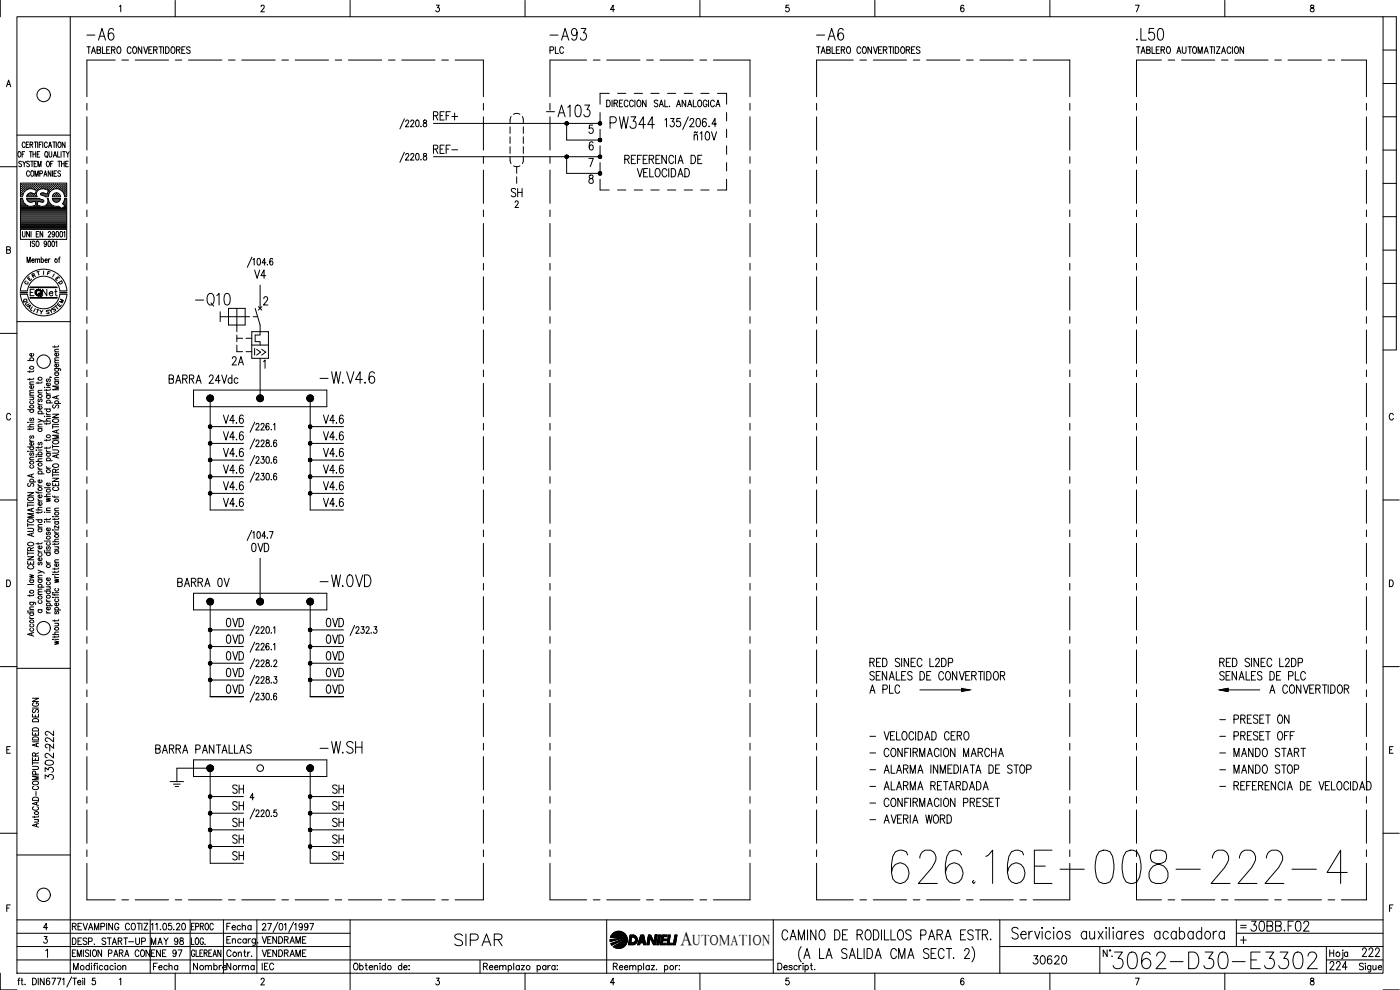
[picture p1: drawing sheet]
<svg xmlns="http://www.w3.org/2000/svg" width="420mm" height="297mm" viewBox="0 0 420 297" stroke-linecap="round" stroke-linejoin="round" font-family="sans-serif">
<defs><g id="words">
<text font-size="15" x="266.3" y="266.3">626.16E-008-222-4</text>
<text font-size="8.8" x="332.7" y="291.7">3062-D30-E3302</text>
<text font-size="7.5" x="57.5" y="93.1">-Q10</text>
<g font-size="7.1">
<text x="24.7" y="13.4">-A6</text>
<text x="163.7" y="13.4">-A93</text>
<text x="243.8" y="13.4">-A6</text>
<text x="339.7" y="13.4">.L50</text>
<text x="162.6" y="36.3">-A103</text>
<text x="182" y="39.9">PW344</text>
<text x="94.9" y="177.1">-W.0VD</text>
<text x="94.9" y="227.2">-W.SH</text>
<text x="135.1" y="285">SIPAR</text>
</g>
<text font-size="6.6" x="94.9" y="116.1">-W.V4.6</text>
<g font-size="6.2">
<text x="128.8" y="37.4">REF+</text>
<text x="68.8" y="249.4">SH</text>
<text x="98.4" y="249.4">SH</text>
<text x="374.3" y="280.5">30BB.F02</text>
</g>
<text font-size="5.9" x="204.3" y="283.5">A</text>
<g font-size="5.7">
<text x="128.8" y="47.3">REF-</text>
<text x="207.1" y="43.4">ñ10V</text>
<text x="152.4" y="60.3">SH</text>
<text x="75.1" y="84.7">V4</text>
<text x="68.4" y="110.8">2A</text>
<text x="49.4" y="116.1">BARRA 24Vdc</text>
<text x="74.4" y="166.9">0VD</text>
<text x="52.2" y="177.1">BARRA 0V</text>
<text x="66.7" y="189.1">0VD</text>
<text x="96.7" y="189.1">0VD</text>
<text x="66.7" y="194.4">0VD</text>
<text x="96.7" y="194.4">0VD</text>
<text x="66.7" y="199.3">0VD</text>
<text x="96.7" y="199.3">0VD</text>
<text x="66.7" y="209.2">0VD</text>
<text x="66.7" y="204.3">0VD</text>
<text x="96.7" y="209.2">0VD</text>
<text x="96.7" y="204.3">0VD</text>
<text x="260" y="209.2">A PLC</text>
<text x="364.8" y="218.4">- PRESET ON</text>
<text x="16.9" y="225.8" transform="rotate(-90 16.9 225.8)">222</text>
<text x="364.8" y="228.2">- MANDO START</text>
<text x="364.8" y="233.2">- MANDO STOP</text>
<text x="16.9" y="234.9" transform="rotate(-90 16.9 234.9)">3302-</text>
<text x="68.8" y="239.2">SH</text>
<text x="98.4" y="239.2">SH</text>
<text x="260" y="238.1">- ALARMA RETARDADA</text>
<text x="68.8" y="244.1">SH</text>
<text x="98.4" y="244.1">SH</text>
<text x="68.8" y="254.4">SH</text>
<text x="98.4" y="254.4">SH</text>
<text x="68.8" y="259.3">SH</text>
<text x="98.4" y="259.3">SH</text>
<text x="308.7" y="290.3">30620</text>
<text x="397.9" y="292.1">224</text>
<text x="407.5" y="288.2">222</text>
</g>
<g font-size="5.3">
<text x="163.7" y="17.3">PLC</text>
<text x="44.1" y="284.7">MAY 98</text>
</g>
<g font-size="4.9">
<text x="11.6" y="90">Net</text>
<text x="75.1" y="107.6">I&gt;&gt;</text>
<text x="56.1" y="280.1">EPROC</text>
<text x="66.7" y="280.1">Fecha</text>
<text x="44.8" y="292.1">Fecha</text>
<text x="56.8" y="292.1">Nombre</text>
<text x="66.7" y="292.1">Norma</text>
<text x="77.6" y="292.1">IEC</text>
</g>
<text font-size="4.4" x="207.9" y="283.5">UTOMATION</text>
<g font-size="4">
<text x="7.1" y="85.4">E</text>
<text x="8.5" y="84.3">R</text>
<text x="15.5" y="85.4">E</text>
<text x="16.2" y="86.4">D</text>
<text x="5.6" y="92.1">Q</text>
<text x="6.3" y="92.8">U</text>
<text x="7.1" y="93.8">A</text>
<text x="14.5" y="94.5">S</text>
<text x="15.2" y="93.8">T</text>
<text x="16.6" y="92.1">M</text>
</g>
<g font-size="3.5">
<text x="6.3" y="86.4">C</text>
<text x="371.1" y="279.8">=</text>
</g>
</g></defs>
<!-- layer: DCA_A3E2|CART -->
<g fill="none" stroke="#000" stroke-width=".3">
<path d="M.1 .1v4.9M5.1 5h410v287h-410zM21.1 5v287M35.9 1.9l.3-.3v1.9M52.6 .1v4.9M78.4 2l.3-.4 .5 .1v.6l-.9 1.2h1.1M105.1 .1v4.9M130.9 1.6h.9l-.5 .7a.6 .6 0 0 1 .5 .9 .6 .6 0 0 1-1 0M157.6 .1v4.9M184.4 2.9h-1.2l.8-1.3v1.9M210.1 .1v4.9M236.7 1.6h-.8l-.1 .8a.62 .62 0 0 1 1 0 .62 .62 0 0 1-.1 .9 .62 .62 0 0 1-.9-.1"/>
<path d="M262.6 .1v4.9M289.3 1.8l-.4-.2a1.12 1.12 0 0 0-.1 1.9 .59 .59 0 0 0 .6-.8 .59 .59 0 0 0-1-.1l-.1 .3M315.1 .1v4.9M340.7 1.6h1.2l-.8 1.9M367.6 .1v4.9M393.4 1.6v.6a.75 .75 0 0 1 .9 .4 .75 .75 0 0 1-.3 .9 .64 .64 0 0 1-.8-.6 .64 .64 0 0 1 .8-.6l.3-.3-.1-.4zM415.1 5h4v100h-4M415.1 15h4M1.9 26l.7-2 .6 2M2.2 25.3h.8M415.1 35h4M415.1 25h4"/>
<path d="M.1 50h5M5.1 40.5h16M5.6 45.6l.1-.1a.86 .86 0 0 1 .6 .8 .86 .86 0 0 1-.6 .8 1.2 1.2 0 0 1-.1-1.5zM6.2 56.8h.1M6.2 56.2h.1M6.2 55.6h.1M6.2 57.5h.1M6.2 58.1h.1M6.2 58.7h.1M6.2 59.7h.4M6.4 57.2h.2M6.4 56.5h.2"/>
<path d="M6.4 55.9h.2M6.4 55.3h.2M6.4 57.8h.2M6.4 58.4h.2M6.5 48.6l-.3-.2-.6 .2 .2 .4 .6 .4 .1 .4-.3 .2-.6-.2M6.5 55.2v.2M6.5 55.8v.2M6.5 56.5v.1M6.5 57.1v.2M6.5 57.7v.2M6.5 58.4v.1M6.6 46.3h.5"/>
<path d="M6.7 59h-.6v-4.1h13.9v4.1h-.6M6.7 56.8h.2M6.7 56.2h.2M6.7 55.6h.2M6.7 57.5h.2M6.7 58.1h.2M6.8 48.4l.5 .7 .5-.7M6.8 55.5v.2M6.8 56.1v.2M6.8 56.8v.1M6.8 57.4v.2M6.8 58v.2"/>
<path d="M7 58.3l-.2 .7M7.1 57.2h.1M7.1 56.5h.1M7.1 55.9h.1M7.1 55.3h.1M7.2 55.2v.2M7.2 55.8v.2M7.2 56.5v.1M7.2 57.1v.2M7.3 49.1v.9M7.4 56.8h.1M7.4 56.2h.1"/>
<path d="M7.4 55.6h.1M7.4 45.5h-.8v1.6M7.5 55.5v.2M7.5 56.1v.2M7.5 56.8v.1M7.5 43l-.3-.4a.86 .86 0 0 0-.6 .8 .86 .86 0 0 0 .6 .9l.3-.5M7.7 56.5h.2M7.7 55.9h.2M7.7 55.3h.2M7.8 55.2v.2M7.8 55.8v.2M7.8 56.5v.1"/>
<path d="M7.9 43.4h.5M8 59h3.1M8 59.5h3.7M8 56.8h.1M8 56.2h.2M8 55.6h.2M8 59.5l.1 .3M8.1 59.8l.7 .8M8.1 55.5v.2M8.1 56.1v.2M8.1 56.8h.1M8.1 58.7l-.1 .3"/>
<path d="M8.1 59.7h3.7M8.2 58.7h.1M8.3 56.8l-.8 .6-.6 .9M8.3 56.8l1.2-.2 1.4 .5-.4 1.1-1.1-.3-.6 .1M8.3 56.5h.2M8.3 55.9h.2M8.3 55.3h.2M8.3 58.4h.2M8.3 58.3l-.2 .4M8.4 55.2v.2M8.4 55.8v.2M8.4 56.5v.1"/>
<path d="M8.4 58.4v.1M8.6 42.6h-.7v1.7h.7M8.6 56.2h.2M8.6 55.6h.2M8.6 58.7h.2M8.7 55.5v.2M8.7 56.1v.2M8.7 58.7v.1M8.8 58l-.4 .3M8.8 58.1l-.1 .1M8.8 48.6l-.2-.2-.6 .2 .1 .4 .6 .3 .1 .5-.2 .2-.6-.2M8.8 51.6l-.2-.3a.86 .86 0 0 0-.7 .8 .86 .86 0 0 0 .7 .8l.2-.4"/>
<path d="M8.8 45.5h.9M9 56.5h.1M9 55.9h.1M9 55.3h.1M9 58.4h.1M9 43.4l.7-.1 .1-.6-.8-.1v1.7M9.1 55.2v.2M9.1 55.8v.2M9.1 56.5h.1M9.1 58.4v.1M9.2 48.4h.8M9.2 45.5v1.6"/>
<path d="M9.3 56.2h.1M9.3 55.6h.1M9.3 58.1h.1M9.3 58.7h.1M9.3 51.5l.3-.2a.86 .86 0 0 1 .6 .8 .86 .86 0 0 1-.6 .8l-.4-.6zM9.4 55.5v.2M9.4 56.1v.2M9.4 58v.2M9.4 58.7v.1M9.4 43.4l.4 .9M9.6 48.4v1.6M9.6 56.5h.2"/>
<path d="M9.6 55.9h.2M9.6 55.3h.2M9.6 58.4h.2M9.7 55.2v.2M9.7 55.8v.2M9.7 56.5v.1M9.7 58.4v.1M9.9 46.3h.8M9.9 45.5v1.6M9.9 56.2h.2M9.9 55.6h.2M9.9 58.7h.2"/>
<path d="M10 58.2h.1M10 55.5v.2M10 56.1v.2M10 58.7v.1M10.2 42.6h.9M10.2 49.1h.5M10.2 56.5h.2M10.2 55.9h.2M10.2 55.3h.2M10.2 58.4h.2M10.3 55.2v.2M10.3 55.8v.2"/>
<path d="M10.3 56.5v.1M10.3 58.4v.1M10.5 52.9v-1.6l.5 1.6 .5-1.6v1.6M10.5 56.8h.2M10.5 56.2h.2M10.5 55.6h.2M10.5 58.7h.2M10.6 55.5v.2M10.6 56.1v.2M10.6 56.8v.1M10.6 58.7v.1M10.7 42.6v1.7"/>
<path d="M10.7 58.1h.1M10.7 45.5v1.6M10.9 56.5h.1M10.9 55.9h.1M10.9 55.3h.1M11 55.2v.2M11 55.8v.2M11 56.5v.1M11 48.4h-.8v1.6h.8M11 57.2h.1M11.2 46.3h.4M11.2 56.8h.1"/>
<path d="M11.2 56.2h.1M11.2 55.6h.1M11.3 55.5v.2M11.3 56.1v.2M11.3 56.8v.1M11.3 42.6v1.7M11.4 50v-1.6l.5 1.6 .4-1.6v1.6M11.5 56.5h.2M11.5 55.9h.2M11.5 55.3h.2M11.6 55.2v.2M11.6 55.8v.2"/>
<path d="M11.6 56.5v.1M11.6 57a1.46 1.46 0 0 0-.5 2M11.7 59.5l.2 .1M11.8 43.4h.4M11.8 56.2h.2M11.8 55.6h.2M11.9 56.8l1.2-.2 1.4 .5-.4 1.1-1.1-.3-.6 .1M11.9 59.7l1 .3M11.9 55.5v.2M11.9 56.1v.2M11.9 56.8l-.3 .2M11.9 45.5h-.7v1.6h.7"/>
<path d="M11.9 52.1l.7-.1 .1-.6-.8-.1v1.6M12.1 56.5h.2M12.1 55.9h.2M12.1 55.3h.2M12.2 55.2v.2M12.2 55.8v.2M12.2 56.5v.1M12.3 58v.4M12.3 58.5l1.4 .5h.7M12.4 58h-.1M12.4 56.2h.2M12.4 55.6h.2"/>
<path d="M12.4 58.1h.2M12.5 42.6h-.7v1.7M12.5 55.5v.2M12.5 56.1v.2M12.5 58v.2M12.8 56.5h.2M12.8 55.9h.2M12.8 55.3h.2M12.8 58.4h.2M12.8 42.6v1.7M12.9 55.2v.2M12.9 55.8v.2"/>
<path d="M12.9 56.5h.1M12.9 58.4v.1M12.9 60l.2 .2-.1 .5-1.6-.3-.3 1.1 .8 .3M13.1 56.2h.2M13.1 55.6h.2M13.1 58.1h.2M13.2 52.9l.4-1.6 .5 1.6M13.2 55.5v.2M13.2 56.1v.2M13.2 58v.2M13.3 52.4h.6M13.4 56.5h.2"/>
<path d="M13.4 55.9h.2M13.4 55.3h.2M13.4 58.4h.2M13.5 55.2v.2M13.5 55.8v.2M13.5 56.5v.1M13.5 58.4v.1M13.7 45.6l.1-.1a.86 .86 0 0 1 .6 .8 .86 .86 0 0 1-.6 .8 1.09 1.09 0 0 1-.1-1.5zM13.7 56.2h.2M13.7 55.6h.2M13.7 58.7h.2M13.8 55.5v.2"/>
<path d="M13.8 56.1v.2M13.8 58.7v.1M14 46.8l.3 .5M14 48.6l.3-.2a.86 .86 0 0 1 .6 .8 .86 .86 0 0 1-.6 .8l-.4-.6zM14.1 56.5h.1M14.1 55.9h.1M14.1 55.3h.1M14.1 58.4h.1M14.1 55.2v.2M14.1 55.8v.2M14.1 56.5v.1M14.1 58.4v.1"/>
<path d="M14.2 43l-.3-.4a.86 .86 0 0 0-.6 .8 .86 .86 0 0 0 .6 .9l.3-.5M14.4 58.7h.1M14.4 56.8h.1M14.4 56.2h.1M14.4 55.6h.1M14.4 58.1h.1M14.4 59.5l-.2 .1a1.59 1.59 0 0 1-1.3 2.3M14.4 55.5v.2M14.4 56.1v.2M14.4 56.8v.1M14.4 58v.2M14.5 59.5l.2 .8"/>
<path d="M14.5 57.5h.1M14.6 44.3l.4-1.7 .5 1.7M14.7 58.3l-.2 .7M14.7 57.2h.2M14.7 56.5h.2M14.7 55.9h.2M14.7 55.3h.2M14.7 57.8h.1M14.7 45.5l.1 1.4 .3 .2 .4-.2v-1.4M14.7 43.7h.6M14.8 55.2v.2M14.8 55.8v.2"/>
<path d="M14.8 56.5v.1M14.8 57.1v.2M14.8 57.7v.1M15 56.8h.2M15 56.2h.2M15 55.6h.2M15.1 55.5v.2M15.1 56.1v.2M15.1 56.8v.1M15.2 49.1h.5M15.3 51.3v1.6l-.8-1.6v1.6M15.3 56.5h.2"/>
<path d="M15.3 55.9h.2M15.3 55.3h.2M15.4 55.2v.2M15.4 55.8v.2M15.4 56.5v.1M15.6 56.8h.1M15.6 56.2h.2M15.6 55.6h.2M15.7 59.5h2.5l-.1 .3M15.7 55.5v.2M15.7 56.1v.2M15.7 56.8v.1"/>
<path d="M15.7 59.5l.1 .3M15.7 51.3v1.6M15.8 59.8l.7 .8M15.8 58.7l-.1 .3M15.8 42.6h.9M15.8 59.7h2.2M16 48.4h-.8v1.6M16 56.5h.1M16 55.9h.1M16 55.3h.1M16 56.8l-.8 .6-.6 .9M16 56.8l1-.2 .9 .2"/>
<path d="M16 47.1l.5-1.6 .5 1.6M16 55.2v.2M16 55.8v.2M16 56.5v.1M16.1 58.3l-.3 .4M16.1 58.4l-.1 .1M16.2 46.6h.6M16.2 52h.5M16.3 42.6v1.7M16.3 56.2h.1M16.3 55.6h.1M16.3 58.7h.1"/>
<path d="M16.3 55.5v.2M16.3 56.1v.2M16.3 58.7v.1M16.4 58.1l-.1 .1M16.5 58l-.4 .3M16.5 58h.9M16.6 56.5h.2M16.6 55.9h.2M16.6 55.3h.2M16.6 58.4h.2M16.7 55.2v.2M16.7 55.8v.2"/>
<path d="M16.7 56.5h.1M16.7 58.4v.1M16.9 42.6v1.7M16.9 56.2h.2M16.9 55.6h.2M16.9 58.1h.2M16.9 58.7h.2M17 51.3h-.8v1.6h.8M17 55.5v.2M17 56.1v.2M17 58v.2M17 58.7v.1"/>
<path d="M17.2 56.5h.2M17.2 55.9h.2M17.2 55.3h.2M17.2 58.4h.2M17.3 45.5v1.6h.7M17.3 55.2v.2M17.3 55.8v.2M17.3 56.5v.1M17.3 58.4v.1M17.4 48.4h.8M17.4 58l.4 .3M17.5 42.8l.2-.2a.86 .86 0 0 1 .7 .8 .86 .86 0 0 1-.7 .9l-.3-.7z"/>
<path d="M17.5 56.2h.2M17.5 55.6h.2M17.5 58.7h.2M17.6 55.5v.2M17.6 56.1v.2M17.6 58.7v.1M17.8 48.4v1.6M17.8 58.3l.4 .7h-2.5M17.9 56.5h.1M17.9 55.9h.1M17.9 55.3h.1M17.9 56.8l.8 .6 .5 .9"/>
<path d="M17.9 55.2v.2M17.9 55.8v.2M17.9 56.5v.1M18.1 59.8l-.7 .8M18.2 51.5a.41 .41 0 0 0-.6-.2 .41 .41 0 0 0-.1 .6l.4 .2a.43 .43 0 0 1 .2 .7 .43 .43 0 0 1-.7-.2M18.2 56.8h.1M18.2 56.2h.1M18.2 55.6h.1M18.2 55.5v.2M18.2 56.1v.2M18.2 56.8v.1M18.3 45.5v1.6"/>
<path d="M18.5 49.1h.8M18.5 48.4v1.6M18.5 56.5h.2M18.5 55.9h.2M18.5 55.3h.2M18.6 57.1l.1 .1M18.6 55.2v.2M18.6 55.8v.2M18.6 56.5v.1M18.8 45.5h.8M18.8 56.8h.2M18.8 56.2h.2"/>
<path d="M18.8 55.6h.2M18.9 57.4l.1 .1M18.9 55.5v.2M18.9 56.1v.2M18.9 56.8v.1M19.1 57.2h.2M19.1 56.5h.2M19.1 55.9h.2M19.1 55.3h.2M19.1 57.8h.2M19.2 45.5v1.6M19.2 55.2v.2"/>
<path d="M19.2 55.8v.2M19.2 56.5v.1M19.2 57.1v.2M19.2 57.7v.2M19.2 58.3l.2 .7M19.3 48.4v1.6M19.4 56.8h.2M19.4 56.2h.2M19.4 55.6h.2M19.4 57.5h.2M19.4 58.1h.2M19.5 58.7h.1"/>
<path d="M19.5 42.6v1.7l-.8-1.7v1.7M19.5 55.5v.2M19.5 56.1v.2M19.5 56.8v.1M19.5 57.4v.2M19.5 58v.2M19.5 58.7v.1M19.5 59.7h.4M19.7 49.1h.5M19.8 57.2h.1M19.8 56.5h.1M19.8 55.9h.1"/>
<path d="M19.8 55.3h.1M19.8 57.8h.1M19.8 58.4h.1M19.9 45.5l.4 .8 .5-.8M19.9 55.2v.2M19.9 55.8v.2M19.9 56.5v.1M19.9 57.1v.2M19.9 57.7v.2M19.9 58.4v.1M20.3 46.3v.8M20.5 48.4h-.8v1.6h.8"/>
<path d="M415.1 55h4M415.1 45h4M2 75l1-.1v-.7l-1-.2v2l1-.2 .1-.5-.3-.3M6.1 68.8v3h13.9v-3M6.2 64.5h13.7M6.2 64.2h13.7M6.2 63.8h13.7M6.2 63.5h13.7M6.2 63.2h13.7M6.2 62.9h13.7M6.2 62.6h12.1M6.2 62.3h11.7"/>
<path d="M6.2 61.9h2.3M6.2 61.6h1.6M6.2 61.3h1.3M6.2 61h1M6.2 60.6h.8M6.2 60.4h.6M6.2 60h.5M6.2 64.8h13.7M6.2 65.1h13.7M6.2 65.4h13.7M6.2 65.7h13.7M6.2 66.1h13.7"/>
<path d="M6.2 66.4h13.7M6.2 66.7h13.7M6.2 67h13.7M6.2 67.3h13.7M6.2 67.6h13.7M6.2 68h13.7M6.2 68.3h13.7M6.2 68.6h13.7M6.7 69.5l.1 1.4 .3 .2 .4-.2v-1.4M6.9 60.3l.6 .8 .8 .6M7 60.3l-.3-.8h-.6v9.3h13.9v-9.3h-.6l-.2 .8M8.1 78.8v-1.7l.5 1.7 .5-1.7v1.7"/>
<path d="M8.3 60h4.4M8.5 60.4h1.7M8.8 60.6l.6 .1 1.1-.3 .3 1.1-1.3 .4-1.2-.2M8.8 69.5v1.6l-.8-1.6v1.6M9.1 72.3v1.7M9.3 69.5v1.6M9.5 78.1h.7l-.1-.3a.46 .46 0 0 0-.6 .5 .46 .46 0 0 0 .7 .3M9.9 61.9h2.1M10.4 72.6a.41 .41 0 0 0-.6-.2 .41 .41 0 0 0 0 .7l.4 .1a.43 .43 0 0 1 .1 .7 .43 .43 0 0 1-.7-.2M10.6 78l.3-.3 .3 .1 .1 1M10.6 77.7v1.1M10.6 60.4h.7"/>
<path d="M10.7 60.6h.5M10.8 61h.4M10.8 61.6h.3M10.9 61.3h.2M10.9 70.2h.5M11 72.4l.1-.1a.86 .86 0 0 1 .6 .9 .86 .86 0 0 1-.6 .8 1.2 1.2 0 0 1-.1-1.6zM11.3 78l.3-.3 .3 .1v1M11.6 69.5h-.7v1.6h.7M11.8 60.4h1.2M11.9 61.8l1 .1M12.4 77.9l.1-.1a.46 .46 0 0 1 .6 .5 .46 .46 0 0 1-.7 .3M12.4 77.1v1.7"/>
<path d="M12.8 69.5v1.6l-.8-1.6v1.6M13.4 61.9h2.8M13.5 78.1h.7l-.1-.3a.47 .47 0 0 0-.6 .1 .47 .47 0 0 0 0 .7l.3 .2 .4-.2M13.9 61.6h1.6M14 72.9l-.2 .4a.45 .45 0 0 1-.6-.5 .45 .45 0 0 1 .6-.4 .83 .83 0 0 1 .3 .9 .83 .83 0 0 1-.8 .6v-.2M14.2 61.3h1M14.4 61h.5M14.4 60.6h.2M14.5 69.8a.43 .43 0 0 1 .7-.2 .43 .43 0 0 1-.2 .7l-.6 .8h.8M14.5 60.4h.1M14.6 72.4l.1-.1a.96 .96 0 0 1 0 1.7l-.3-.7zM14.6 77.7v1.1"/>
<path d="M14.6 60.3l.6 .8 .8 .6M15 77.7l-.4 .4M15.7 72.4l.2-.1a.96 .96 0 0 1 0 1.7l-.4-.7zM16 60h1.9M16 61.7l1.5 .1M16.2 60.4h1.4M16.4 70l-.2 .4a.42 .42 0 0 1-.6-.4 .42 .42 0 0 1 .7-.3l-.1 1.3-.3 .1-.2-.2M16.5 60.6h.9M16.7 72.6l.3-.3v1.7M17 69.5h.1a.96 .96 0 0 1 0 1.6l-.3-.7zM17.6 77.7h.3M18 77.1l-.2 .1-.1 1.6"/>
<path d="M18.2 69.5h.1a.96 .96 0 0 1 0 1.6l-.4-.7zM18.5 62.6h1.4M18.7 61.1l.8 .8-1.1 .6-.9-.6M19 61h.9M19 62.3h.9M19 61.3h.9M19.1 69.8l.3-.3v1.6M19.2 60.6h.7M19.2 60.3l-.5 .8M19.3 61.6h.6M19.3 60.4h.6M19.4 60h.5"/>
<path d="M19.6 61.9h.3M415.1 75h4M415.1 65h4M5.1 96.5h16M6.1 87.2a7 7 0 0 1 7-6.4 7 7 0 0 1 7 6.4M6.1 88.3a7 7 0 0 0 7 6.5 7 7 0 0 0 7-6.5M8.2 87.2a4.9 4.9 0 0 1 4.9-4.3 4.9 4.9 0 0 1 4.9 4.3M8.2 88.3a4.9 4.9 0 0 0 4.9 4.4 4.9 4.9 0 0 0 4.9-4.4M9 86.1h8.1v.2h-8.1M9 89.3h8.1v.1h-8.1zM9.1 86.2h8M9.1 89.4h8"/>
<path d="M10.2 86.8h-1.1v1.9M11 92.8l.7 .2M12.1 93.1l.3 .6 .5-.5M12.4 93.7l-.1 .5M13.1 81.3v1.1M415.1 95h4M415.1 85h4M.1 100h5M8.3 108.2h1.8M8.9 111.3v.4M8.9 113.5v.5M8.9 119.2h1.2"/>
<path d="M8.9 118.6h1.2M8.9 115.3h1.2M9.2 108.2l-.2-.1a.52 .52 0 0 1 .6-.8 .52 .52 0 0 1 .3 .9M9.8 119.2l.3 .3-.1 .3-1.1 .1M9.9 115.7l.1 .2a.51 .51 0 0 1-.5 .6 .51 .51 0 0 1-.4-.7l.3-.1v.8M9.9 106.1l.1 .1a.52 .52 0 0 1-.5 .7 .52 .52 0 0 1-.4-.8h.3v.8M10.1 117.8l-1.1 .1-.1 .4 .4 .3M10.1 117.1l-1.1 .1-.1 .3 .4 .3M10.1 114.6h-1.1l-.1 .4 .4 .3M10.1 113.5l-.3 .3h-1.5M10.1 111.2l-.1 .3h-1.7M11.4 114.6v.5"/>
<path d="M11.4 117.9h1.2M11.7 119.7l-.3 .3 .1 .5h.4l.2-.7 .3-.1 .2 .3-.2 .5M12.6 117.1l-1.1 .1-.1 .3 .4 .4M12.6 114.5l-.3 .4h-1.5M13.3 116.2h.2zM13.9 117.6l.1 .4 .4 .2M13.9 116.8v.5M13.9 118.7h1.2M13.9 118.2h1.2M13.9 116.2h1.2M14.2 118.7a.49 .49 0 0 0 0 .7 .49 .49 0 0 0 .7 0 .49 .49 0 0 0 0-.7M14.2 113.7l-.3 .3 .1 .4h.4l.2-.6 .3-.1 .2 .3-.2 .5"/>
<path d="M14.9 114.9l.1 .1a.53 .53 0 0 1-.5 .8 .53 .53 0 0 1-.4-.8l.3-.1v.9M15 113.1l.5 .2M15.1 116.7l-.3 .4h-1.5M16.4 110.6h1.6l.1 .6M16.4 103.8v.5M16.4 114.5h1.2M16.4 114h1.2M16.4 111.9h1.2M16.4 108.9h1.2M16.4 105.6h1.2M16.7 114.5a.55 .55 0 0 0 .2 .9 .55 .55 0 0 0 .7-.6l-.2-.3M16.7 111.9l-.2 .1a.52 .52 0 0 0 .6 .7 .52 .52 0 0 0 .3-.8"/>
<path d="M16.7 110.6l-.2 .1a.51 .51 0 0 0 .6 .7 .51 .51 0 0 0 .3-.8M17 118.9v.7M17.4 109.3l.1 .1a.52 .52 0 0 1-.5 .7 .52 .52 0 0 1-.4-.8h.3v.8M17.4 106a.48 .48 0 0 1 0 .6 .48 .48 0 0 1-.7 .1 .48 .48 0 0 1-.1-.6l.3-.1v.8M17.6 118.7l-1.8 .5 1.8 .5M17.6 115.9h-1.8l1.8 .5-1.8 .6h1.8M17.6 113.3h-1.1l-.1 .4 .4 .3M17.6 108.1l-1.1 .1-.1 .3 .4 .4M17.6 107.3l-1.1 .1-.1 .4 .4 .3M17.6 104.8l-1.1 .1-.1 .3 .4 .4M17.6 103.7l-.3 .4h-1.5M3.2 124.5a.61 .61 0 0 0-.8-.5 .61 .61 0 0 0-.4 .8v.5a.61 .61 0 0 0 .4 .7 .61 .61 0 0 0 .8-.5"/>
<path d="M8.3 135.4h.2zM8.3 126.7h.2zM8.3 128.1h1.8M8.3 134.1h1.8M8.3 122.9h1.8M8.9 131.9l.1 .3 .4 .2M8.9 128.6v.4M8.9 138h1.2M8.9 135.4h1.2M8.9 132.4h1.2M8.9 126.7h1.2M9.2 139.6l-.2 .2a.51 .51 0 0 0 .6 .7 .51 .51 0 0 0 .3-.9"/>
<path d="M9.2 135.9l-.3 .3 .1 .4h.4l.2-.6 .3-.1 .2 .3-.2 .4M9.2 134.1l-.2 .1a.52 .52 0 0 0 .6 .8 .52 .52 0 0 0 .3-.9M9.2 130.8l-.3 .2 .3 .5 .4-.7h.4l.1 .4-.2 .3M9.2 125.5l-.3 .3 .1 .3h.4l.2-.6h.3l.2 .3-.2 .4M9.2 122.9l-.2 .1a.52 .52 0 0 0 .6 .8 .52 .52 0 0 0 .3-.9M9.2 120.3l-.2 .2a.53 .53 0 0 0 .5 .7 .53 .53 0 0 0 .5-.7l-.1-.2M9.9 132.8l.1 .2a.52 .52 0 0 1-.5 .6 .52 .52 0 0 1-.4-.7l.3-.1v.8M10.1 137.2l-1.1 .1-.1 .3 .4 .4M10.1 128.5l-.1 .3h-1.7M10.1 127.3l-1.1 .1-.1 .3 .4 .4M10.8 137h.2zM10.8 135h.2z"/>
<path d="M10.8 138.5h1.8M10.8 136.5h1.8M11.4 125.8l1.2 .4-1.2 .4M11.4 120.9l.1 .4 .4 .2M11.4 134v.5M11.4 137h1.2M11.4 135h1.2M11.4 128.6h1.2M11.4 128.1h1.2M11.4 124.1h1.8M11.4 121.5h1.2M11.7 136.5a.49 .49 0 0 1 0-.7 .49 .49 0 0 1 .7 0 .49 .49 0 0 1 0 .7"/>
<path d="M11.7 132.7l-.3 .3 .1 .4h.4l.2-.6 .3-.1 .2 .3-.2 .5M11.7 128.6a.51 .51 0 0 0 0 .7 .51 .51 0 0 0 .7 0 .51 .51 0 0 0 0-.7M11.7 124.1l-.2-.1a.52 .52 0 0 1 .6-.7 .52 .52 0 0 1 .3 .8M12.4 121.9a.5 .5 0 0 1 0 .7 .5 .5 0 0 1-.7 0 .5 .5 0 0 1 .1-.7h.1v.9M12.6 137.7h-1.1l-.1 .4 .4 .4M12.6 133.9l-.3 .4h-1.5M12.6 127.3l-1.1 .1-.1 .3 .4 .4M12.6 126.2l.5 .2 .1 .3M13.3 125h.2zM13.3 126.4h1.8M13.3 122.7h1.8M13.9 139.9l.1 .4 .4 .2"/>
<path d="M13.9 135l.1 .4 .4 .2M13.9 123.9l.1 .3 .4 .2M13.9 126.9v.5M13.9 131.9v.4M13.9 134.2v.4M13.9 138.2h1.8M13.9 136h1.2M13.9 135.6h1.2M13.9 125h1.2M13.9 124.4h1.2M13.9 120.9h1.8M14.2 138.2l-.2-.1a.52 .52 0 0 1 .6-.7 .52 .52 0 0 1 .3 .8"/>
<path d="M14.2 136a.49 .49 0 0 0 0 .8 .49 .49 0 0 0 .7 0 .49 .49 0 0 0 0-.8M14.2 122.7l-.2 .1a.52 .52 0 0 0 .6 .8 .52 .52 0 0 0 .3-.9M14.2 120.9l-.2-.2a.51 .51 0 0 1 .6-.7 .51 .51 0 0 1 .3 .9M15.1 134.1l-.1 .3h-1.7M15.1 131.8l-.1 .3h-1.7M15.1 126.8l-.3 .4h-1.5M15.1 125.6l-1.1 .1-.1 .3 .4 .4M15.8 135h1.3l.5 .4-.1 .3-.4 .3h-1.3M15.8 124.3h1.8l-1.8 1h1.8M15.8 128h1.8M15.8 127.6v1M15.8 133.5v.9"/>
<path d="M15.8 134h1.8M15.8 127.3h1.8M15.9 139.4a.9 .9 0 0 1 1-.3 .9 .9 0 0 1 .6 .9 1.03 1.03 0 0 1-1.7-.4zM15.9 132.4a1.05 1.05 0 0 1 1.7 .4 1.02 1.02 0 0 1-1 .4 1.02 1.02 0 0 1-.8-.7zM15.9 125.9a.9 .9 0 0 1 1-.3 .9 .9 0 0 1 .6 .9 1.02 1.02 0 0 1-1.7-.4zM16.1 121.5l-.3 .3 .3 .7 .4-.2 .3-.7h.7l.1 .5-.2 .4M16.4 121.1h1.8M16.7 121.1a.55 .55 0 0 1 .2-1 .55 .55 0 0 1 .7 .7l-.2 .3M17 129.1v.8M17 136.6v.6M17.6 136.3l-1.8 .6 1.8 .5M17.6 130.6h-1.8l1.8 .5-1.8 .6h1.8"/>
<path d="M17.6 128.9l-1.8 .6 1.8 .5M418.2 124.5a.63 .63 0 0 0-.8-.5 .63 .63 0 0 0-.5 .8v.5a.63 .63 0 0 0 .5 .7 .63 .63 0 0 0 .8-.5M.1 150h5M8.3 158.5l1.6 .1 .2 .3-.2 .5-1.6 .1M8.3 147.8h1.8l-1.8 1h1.8M8.3 151.1v.9M8.3 157v1M8.3 157.5h1.8M8.3 151.6h1.8M8.3 150.8h1.8M8.4 155.9a.9 .9 0 0 1 1-.4 .9 .9 0 0 1 .6 .9 1.02 1.02 0 0 1-1.7-.4zM8.4 149.5a.9 .9 0 0 1 1-.4 .9 .9 0 0 1 .6 .9 1.06 1.06 0 0 1-1.7-.4z"/>
<path d="M8.6 145l-.3 .4 .3 .6 .3-.1 .4-.6a.48 .48 0 0 1 .7-.2 .48 .48 0 0 1 0 .7l-.1 .2M8.9 144.6h1.8M9.2 144.6l-.2-.1a.52 .52 0 0 1 .6-.8 .52 .52 0 0 1 .3 .9M9.5 142.4v.7M9.5 152.7v.7M10.1 159.9l-1.8 .5 1.8 .6M10.1 154.1h-1.8l1.8 .6-1.8 .5h1.8M10.1 152.5l-1.8 .5 1.8 .6M10.1 142.2l-1.8 .5 1.8 .6M10.8 147.5l.4 .4h1.4M10.8 155.9h1.8M10.8 153h1.8"/>
<path d="M11.4 149.7l.1 .4 .4 .2M11.4 145.2l.1 .4 .4 .2M11.4 140.2l.1 .4 .4 .2M11.4 147.6v.5M11.4 153.5v.5M11.4 158.7h1.2M11.4 158.2h1.2M11.4 150.3h1.2M11.4 145.8h1.2M11.4 142.2h1.8M11.4 140.8h1.2M11.7 158.7a.51 .51 0 0 0 0 .7 .51 .51 0 0 0 .7 0 .51 .51 0 0 0 0-.7"/>
<path d="M11.7 155.9a.49 .49 0 0 0 0 .7 .49 .49 0 0 0 .7 0 .49 .49 0 0 0 0-.7M11.7 142.2a.51 .51 0 0 1 0-.8 .51 .51 0 0 1 .7 0 .51 .51 0 0 1 0 .8M12.4 150.8a.51 .51 0 0 1 0 .7 .51 .51 0 0 1-.7 0 .51 .51 0 0 1-.1-.7h.3v.8M12.4 148.5a.5 .5 0 0 1 0 .7 .5 .5 0 0 1-.7 0 .5 .5 0 0 1 .1-.7h.1v.9M12.4 144l.1 .1a.53 .53 0 0 1-.5 .8 .53 .53 0 0 1-.4-.9h.3v.9M12.6 157.4l-1.1 .1-.1 .3 .4 .4M12.6 153.4l-.3 .4h-1.5M12.6 152.2l-1.1 .1-.1 .3 .4 .4M13.3 156.6h.2zM13.3 153.7h.2zM13.3 149h1.8M13.3 146.3h1.8"/>
<path d="M13.9 149.4l1.2 .3-1.2 .3 1.2 .3-1.2 .2M13.9 156.6h1.2M13.9 155.6v.5M13.9 153.7h1.2M13.9 153.2h1.2M13.9 140.5h1.2M14.2 159.7l-.3 .3 .1 .4h.4l.2-.6 .3-.1 .2 .3-.2 .4M14.9 158.4a.5 .5 0 0 1 0 .7 .5 .5 0 0 1-.7 .1 .5 .5 0 0 1-.1-.7l.3-.1v.8M14.9 144.9a.49 .49 0 0 1-.1 .7 .49 .49 0 0 1-.6 0 .49 .49 0 0 1-.1-.6l.3-.1v.8M15.1 155.5l-.3 .4h-1.5M15.1 152.4l-1.1 .1-.1 .4 .4 .3M15.1 148.2l-1.1 .1-.1 .4 .4 .3"/>
<path d="M15.8 159h.2zM15.8 155h.2zM15.8 148.8l.4 .3h1.4M15.8 144.9v.8h1.8v-.8M15.8 143.5h1.8l-1.8 1h1.8M15.8 142.5h1.8M15.8 142v.9M16.3 146.2a.53 .53 0 0 0-.5 .6 .53 .53 0 0 0 .7 .4h.4a.53 .53 0 0 0 .7-.4 .53 .53 0 0 0-.4-.6M16.4 159.4l.1 .4 .4 .2M16.4 153.2h1.2M16.4 148.8v.5M16.4 155.6v.4"/>
<path d="M16.4 160h1.2M16.4 159h1.2M16.4 156.5h1.2M16.4 155h1.2M16.7 156.5l-.2 .2a.53 .53 0 0 0 .5 .6 .53 .53 0 0 0 .5-.6l-.1-.2M16.7 141.7l-.1-.8h-.7l-.1 .8h1.8M16.7 145.2v.5M17.6 157.8v.7l-1.2-.7v.7M17.6 155.5l-.1 .3h-1.7M17.6 152.5l-1.1 .1-.1 .3 .4 .3M17.6 140.7l-.9 .5M415.1 150h4.8"/>
<path d="M2 174a1.01 1.01 0 0 1 1.2 1 1.01 1.01 0 0 1-1.2 1zM8.3 168.4v.9h1.8v-.9M8.3 167h1.8l-1.8 1h1.8M8.3 175.4h1.8M8.3 166h1.8M8.3 165.5v1M8.4 163a.9 .9 0 0 1 1-.4 .9 .9 0 0 1 .6 .9 1.06 1.06 0 0 1-1.7-.4zM8.8 169.7a.53 .53 0 0 0-.5 .7 .53 .53 0 0 0 .7 .3h.4a.52 .52 0 0 0 .7-.4 .52 .52 0 0 0-.4-.6M8.9 172.4l1.2 .3-1.2 .3 1.2 .3-1.2 .2M8.9 178.5v.4M8.9 174h1.2M9.2 174a.55 .55 0 0 0 .2 .9 .55 .55 0 0 0 .7-.6l-.2-.3"/>
<path d="M9.2 165.2l-.1-.8-.6-.1-.2 .9h1.8M9.2 168.7v.6M9.5 160.1v.7M10.1 178.4l-.1 .3h-1.7M10.1 164.3l-.9 .4M11.4 171.1l1.2 .4-1.2 .4M11.4 165l.1 .4 .4 .2M11.4 178.4h1.2M11.4 176.2h1.8M11.4 173.9h1.2M11.4 173.4h1.2M11.4 165.6h1.2"/>
<path d="M11.4 162.8v.6M11.7 176.2a.49 .49 0 0 1 0-.7 .49 .49 0 0 1 .7 0 .49 .49 0 0 1 0 .7M11.7 173.9a.49 .49 0 0 0 0 .7 .49 .49 0 0 0 .7 0 .49 .49 0 0 0 0-.7M11.7 168.7l-.3 .3 .1 .4h.4l.2-.6 .3-.1 .2 .3-.2 .5M11.7 166.1a.51 .51 0 0 0 0 .7 .51 .51 0 0 0 .7 0 .51 .51 0 0 0 0-.7M12.4 167.4a.5 .5 0 0 1 0 .7 .5 .5 0 0 1-.7 0 .5 .5 0 0 1 .1-.7h.1v.9M12.4 163.8a.51 .51 0 0 1 0 .7 .51 .51 0 0 1-.7 .1 .51 .51 0 0 1-.1-.7l.3-.1v.9M12.6 177.6l-1.1 .1-.1 .3 .4 .4M12.6 176.8l-1.1 .1-.1 .3 .4 .4M12.6 172.6l-1.1 .1-.1 .3 .4 .4M12.6 171.5l.5 .2 .1 .3M12.6 162.8l-.3 .3h-1.5"/>
<path d="M13.3 165.3h.2zM13.3 177.3h1.8M13.3 165.8h1.8M13.3 162.3h1.8M13.9 179.9l.1 .3 .4 .2M13.9 168.4l.1 .3 .4 .2M13.9 176.1h1.2M13.9 168.9h1.2M13.9 165.3h1.2M14.2 177.3l-.2 .1a.52 .52 0 0 0 .6 .8 .52 .52 0 0 0 .3-.9M14.2 174.7l-.2 .1a.52 .52 0 0 0 .6 .7 .52 .52 0 0 0 .3-.8M14.2 165.8a.49 .49 0 0 0 0 .8 .49 .49 0 0 0 .7 0 .49 .49 0 0 0 0-.8"/>
<path d="M14.2 164l-.3 .3 .1 .4h.4l.2-.6 .3-.1 .2 .3-.2 .5M14.2 162.8l-.2 .1a.51 .51 0 0 0 .6 .7 .51 .51 0 0 0 .3-.8M14.8 176.1l.3 .3-.1 .4h-1.1M14.9 173.4l.1 .1a.52 .52 0 0 1-.5 .7 .52 .52 0 0 1-.4-.7l.3-.1v.8M15.8 179.2h.2zM15.8 178.2l.1 .3h1.7M15.8 177.8h.2zM15.8 172.4h.2zM15.8 162.5h1.8M16.4 173.7l1.2 .3-1.2 .3 1.2 .3-1.2 .2M16.4 172.7l.1 .4 .4 .2M16.4 165.3h1.2"/>
<path d="M16.4 163v.5M16.4 170.4v.5M16.4 171.4v.5M16.4 178.3v.4M16.4 179.2h1.2M16.4 177.8h1.2M16.4 173.3h1.2M16.4 172.4h1.2M16.4 168.7h1.2M16.4 164.1h1.2M16.7 179.7l-.2 .1a.53 .53 0 0 0 .5 .7 .53 .53 0 0 0 .5-.7l-.1-.1M16.7 176.6l-.2 .1a.53 .53 0 0 0 .5 .7 .53 .53 0 0 0 .5-.7l-.1-.1"/>
<path d="M16.7 165.3a.55 .55 0 0 0 .2 .9 .55 .55 0 0 0 .7-.6l-.2-.3M17.3 164.1l.3 .3-.1 .3-1.1 .1M17.4 169.1l.1 .2a.52 .52 0 0 1-.5 .7 .52 .52 0 0 1-.4-.8l.3-.1v.9M17.6 171.3l-.3 .4h-1.5M17.6 170.4l-.3 .3h-1.5M17.6 168h-1.1l-.1 .4 .4 .3M17.6 163l-.3 .3h-1.5M17.6 161.8l-1.1 .1-.1 .3 .4 .3M417 174a1.01 1.01 0 0 1 1.2 1 1.01 1.01 0 0 1-1.2 1zM8.3 183.3h.2zM8.3 183.9h1.8M8.9 185l.1 .4 .4 .2"/>
<path d="M8.9 180.7l1.6 .1 .1 .5M8.9 185.6h1.2M8.9 183.3h1.2M8.9 182.9h1.2M9.2 188.5l-.2 .2a.52 .52 0 0 0 .6 .7 .52 .52 0 0 0 .3-.9M9.2 187.3l-.2 .1a.53 .53 0 0 0 .5 .7 .53 .53 0 0 0 .5-.7l-.1-.1M9.2 183.9l-.2 .1a.53 .53 0 0 0 .5 .7 .53 .53 0 0 0 .5-.7l-.1-.1M9.2 180.7l-.2 .2a.51 .51 0 0 0 .6 .7 .51 .51 0 0 0 .3-.9M9.5 190v.7M10.1 189.8l-1.8 .5 1.8 .6M10.1 182.1h-1.1l-.1 .4 .4 .4M11.4 183h1.2"/>
<path d="M11.7 183a.51 .51 0 0 0 0 .7 .51 .51 0 0 0 .7 0 .51 .51 0 0 0 0-.7M11.7 180.2a.49 .49 0 0 0 0 .7 .49 .49 0 0 0 .7 0 .49 .49 0 0 0 0-.7M13.9 183.4l.1 .3 .4 .2M13.9 183.9h1.2M13.9 181.7h1.8M13.9 180.4h1.2M14.2 181.7a.55 .55 0 0 1 .2-.9 .55 .55 0 0 1 .7 .7l-.2 .2M14.9 182.1a.5 .5 0 0 1 0 .7 .5 .5 0 0 1-.7 .1 .5 .5 0 0 1-.1-.7l.3-.1v.9M15.8 191.8h.2zM15.8 190.4h1.8M16.4 192.3l1.2 .3-1.2 .3 1.2 .2-1.2 .3M16.4 191.8h1.2"/>
<path d="M16.4 186v.5M16.4 190.9v.4M16.4 187h1.2M16.4 183h1.8M16.7 183.5l-.3 .3 .3 .4 .4-.7h.4l.1 .4-.2 .3M16.7 183l-.2-.1a.53 .53 0 0 1 .5-.7 .53 .53 0 0 1 .5 .7l-.1 .1M17.3 187l.3 .4-.1 .3-1.1 .1M17.4 180.9l.1 .1a.52 .52 0 0 1-.5 .8 .52 .52 0 0 1-.4-.8l.3-.1v.9M17.6 190.8l-.1 .3h-1.7M17.6 189.6l-1.1 .1-.1 .4 .4 .3M17.6 185.9l-.1 .3-1.7 .1M.1 200h5"/>
<path d="M5.1 200.5h16M415.1 200h4.8M2 224.9h.7M3.1 224h-1.1v2h1.1M417 224.9h.7M418.1 224h-1.1v2h1.1M.1 250h5M5.1 256.5h16M415.1 250h4.8M2 272.4h.7M3.1 271.5h-1.1v2M5.1 276h410"/>
<path d="M45.1 276v16M57.1 276v16M67.1 276v16M77.1 276v16M105.1 276v21M182.1 276v16M184.1 279.9h3.1M184.4 279.8h2.5M184.7 279.6h2M185 279.5h1.3M232.1 276v16M300.1 276v16"/>
<path d="M371.1 276v8M417 272.4h.7M418.1 271.5h-1.1v2M.1 292v5h5M5.1 280h100M5.1 284h100M5.1 288h227M5.3 294.1h.6M6 293.5l-.4 .4v1.6M6.3 294.1h.6M6.6 293.5v1.9l.3 .1M7.5 295.3l.1 .1"/>
<path d="M9.8 293.5a1.01 1.01 0 0 1 1.1 1 1.01 1.01 0 0 1-1.1 1zM11.5 293.5v2M13.3 293.5v2l-1.2-2v2M14.9 293.7l-.5-.2a1.17 1.17 0 0 0 .1 2 .6 .6 0 0 0 .5-.9 .6 .6 0 0 0-1-.1l-.1 .3M15.5 293.5h1.2l-.9 2M17.1 293.5h1.2l-.8 2M18.8 293.9l.4-.4v2M21.5 293.1l-1.4 3M21.8 293.5h1.2M22.4 293.5v2M23.3 294.7h1l-.1-.4a.57 .57 0 0 0-.8 .1 .57 .57 0 0 0 .1 .8 .57 .57 0 0 0 .8 0M24.8 293.5v.2z"/>
<path d="M24.8 294.1v1.4M25.4 293.5v2M28.6 293.5h-.8l-.1 .8a.6 .6 0 0 1 .9 .1 .6 .6 0 0 1-.1 .8 .6 .6 0 0 1-.9-.1M35.9 293.9l.3-.4v2M52.6 292v5M78.4 294l.3-.5h.3l.3 .4-.2 .6-.8 1h1.1M130.9 293.5h.9l-.5 .7a.62 .62 0 0 1 .5 1 .62 .62 0 0 1-1-.1M144.1 288v4M157.6 292v5M183.1 282.5h.3M183.1 282.3h.8M183.1 282.2h1.3"/>
<path d="M183.1 282.1h1.8M183.1 281.9v.6l3.2-.8-.2-.2-3 .4M183.2 281.9h2.2M183.2 281.1l4.9 .1-2 .3-.2-.3h-2.7h4.7M183.3 283.1l3.2-1.1 .2 .1-3.1 1.5M183.3 281h4.7M183.3 283.1l.3 .5M183.3 280.8h4.7M183.3 283.2h1.3M183.4 283.3h.9M183.4 280.7h4.5M183.5 283.4h.6"/>
<path d="M183.5 280.6h4.3M183.6 283.5h.2M183.6 280.4h4.1M183.6 283h1.3M183.7 280.3h3.9M183.9 280.1h3.6M184 280h3.4M184 282.9h1.2M184.1 284.1h3.1M184.2 284h3.2M184.2 281.8h1.7M184.3 284.2h2.8"/>
<path d="M184.4 282.7h1.1M184.4 283.8h3.1M184.4 294.8h-1.2l.8-1.3v2M184.5 284.3h2.3M184.7 283.7h3M184.7 282.6h1M184.9 283.5h2.9M184.9 284.5h1.6M185.1 282.5h.9M185.1 283.4h2.8M185.2 281.6h1M185.4 283.3h2.6"/>
<path d="M185.5 282.3h.8M185.6 283.2h2.4M185.8 283h2.3M185.9 282.2h.7M186 281.4h.8M186.1 282.9h2M186.2 282.1h.4M186.3 282.7h1.9M186.4 281.7l1.1-.2-1 .4zM186.4 281.8h.4M186.6 282.6h1.6M186.6 281.6h.6"/>
<path d="M186.8 282.5h1.4M186.8 282.2h1.5M187 282.3h1.3M187 282.1h1.3M187 281.4h.4M187.1 281.5h.3M187.2 281.9h1.1M187.5 281.8h.8M187.7 281.5h.5M187.8 281.6h.5M188.1 281.4l-1.3 .7 .2 .2-3 1.7M188.2 281.2a2.6 2.6 0 0 0-2.5-1.8 2.6 2.6 0 0 0-2.5 1.8"/>
<path d="M188.2 281.3a2.6 2.6 0 0 1-1.1 2.9 2.6 2.6 0 0 1-3-.2M188.6 283.3h2M188.6 283.4h1.8M188.7 283h2.3M188.7 283.2h2.1M188.7 282.7h.6M188.7 282.9h2.4M188.8 282.6h.6M188.8 282.5h.6M188.8 282.3h.6M188.8 282.2h.6M188.8 282.1h.6"/>
<path d="M188.8 281.9h.6M188.9 281.8h.6M188.9 281.6h.6M188.9 281.5h.6M189 281.4h.6M189 281.2h.6M189 281.1h2M189 281h1.9M189.1 280.8h1.7M189.1 280.7h1.5M189.1 280.6h1.2M190.1 280.5h-1l-.5 3h1.5"/>
<path d="M190.1 281.2h-.5l-.3 1.6h.8M190.1 280.5a1.5 1.5 0 0 1 1.2 1.5 1.5 1.5 0 0 1-1.2 1.5M190.1 281.2a.78 .78 0 0 1 .7 .8 .78 .78 0 0 1-.7 .8M190.2 281.2h.9M190.3 282.7h.8M190.4 281.4h.8M190.5 282.6h.7M190.5 281.5h.7M190.6 282.5h.7M190.7 282.3h.6M190.7 281.6h.6M190.7 282.2h.6"/>
<path d="M190.7 281.9h.6M190.7 281.8h.6M190.8 282.1h.5M191.3 283.4h.7M191.4 283.3h.6M191.4 283.2h.7M191.5 283h.6M191.6 282.9h2.1M191.6 282.7h2M191.6 282.6h2M191.7 282.5h1.9M191.7 282.3h.6"/>
<path d="M191.8 282.2h.6M191.8 282.1h.6M191.9 281.9h.6M191.9 281.8h.6M191.9 281.6h.7M192 281.5h.6M192 281.4h.7M192.1 281.2h1.2M192.1 281.1h1.2M192.2 281h1.1M192.2 280.8h1.1M192.3 280.7h.9"/>
<path d="M192.3 280.5h.9l.6 3h-.6l-.2-.6h-.8l-.3 .6h-.6zM192.3 280.6h.9M192.7 281.2l.3 1.2h-.7zM192.7 281.4h.7M192.8 281.6h.6M192.8 281.5h.6M192.8 281.8h.7M192.9 282.1h.6M192.9 281.9h.6M192.9 282.2h.6M193 282.3h.5M193.1 283h.6"/>
<path d="M193.1 283.2h.6M193.1 283.3h.7M193.2 283.4h.6M194.2 283.3h.6M194.2 283.4h.6M194.2 283h.7M194.2 283.2h.6M194.3 282.7h.6M194.3 282.9h.6M194.3 282.6h.6M194.3 282.5h.6M194.4 282.3h.5"/>
<path d="M194.4 282.2h.6M194.4 282.1h.6M194.4 281.9h.6M194.4 281.8h.7M194.4 281.6h.7M194.5 281.5h.6M194.5 281.4h1.2M194.5 281.2h1.1M194.6 281.1h.9M194.6 281h.9M194.6 280.8h.8M194.6 280.7h.8"/>
<path d="M194.6 280.5l-.5 3M194.6 280.6h.7M195.2 281.5h.5M195.2 281.6h.6M195.3 281.8h.6M195.4 281.9h.5M195.5 282.1h.5M195.5 282.2h.5M195.6 282.3h.5M195.7 282.5h.5M195.7 282.6h1.2M195.8 282.7h1.1"/>
<path d="M195.8 282.9h1M195.9 283h.9M196 283.2h.8M196 283.3h.8M196.1 283.4h.7M196.3 282.5h.6M196.3 282.3h.6M196.3 282.2h.7M196.4 282.1h.6M196.4 281.9h.6M196.4 281.8h.6M196.4 281.6h.7"/>
<path d="M196.5 281.5h.6M196.5 281.4h.6M196.5 281.2h.6M196.5 281.1h.6M196.6 281h.6M196.6 280.8h.6M196.6 280.7h.6M196.6 280.5l-.3 2.1-1.1-2.1h-.6l-.5 3h.7l.3-2.1 1 2.1h.7l.4-3h-.6h.6M196.6 280.6h.6M197.1 283.4h.7M197.2 283.2h.6M197.2 283.3h.6"/>
<path d="M197.2 282.9h.7M197.2 283h.6M197.3 282.7h.6M197.3 282.6h.6M197.3 282.5h.7M197.3 282.3h.7M197.4 282.2h.6M197.4 282.1h.6M197.4 281.9h.6M197.4 281.8h.6M197.4 281.6h.7M197.5 281.5h.6"/>
<path d="M197.5 281.4h.6M197.5 281.2h.6M197.5 281.1h.7M197.6 281h.6M197.6 280.8h.6M197.6 280.7h.6M197.6 280.6h.6M197.7 280.5h.5l-.5 3h-.6zM198.2 283.4h1.6M198.2 283.2h1.6M198.2 283.3h1.6M198.2 282.9h.6"/>
<path d="M198.2 283h.6M198.3 282.7h.5M198.3 282.6h.5M198.3 282.5h.6M198.3 282.3h.6M198.4 282.2h1.6M198.4 282.1h1.6M198.4 281.9h1.6M198.4 281.8h1.6M198.5 281.6h.5M198.5 281.5h.6M198.5 281.4h.6"/>
<path d="M198.5 281.2h.6M198.5 281.1h.6M198.6 281h1.6M198.6 280.8h1.6M198.6 280.5h1.6v.5h-1.1l-.1 .8h1.1l-.1 .5h-1.1l-.1 .7h1.1l-.1 .5h-1.6zM198.6 280.7h1.6M198.6 280.6h1.6M200.2 283.3h1.6M200.2 283.4h1.6M200.2 283.2h1.6M200.2 282.9h.6M200.2 283h.6"/>
<path d="M200.3 282.7h.5M200.3 282.6h.5M200.3 282.5h.6M200.3 282.3h.6M200.4 282.2h.5M200.4 282.1h.5M200.4 281.9h.6M200.4 281.8h.6M200.4 281.6h.6M200.4 281.5h.6M200.5 281.4h.5M200.5 281.2h.6"/>
<path d="M200.5 281.1h.6M200.5 281h.6M200.6 280.8h.5M200.6 280.5h.6l-.4 2.5h1v.5h-1.6zM200.6 280.7h.6M200.6 280.6h.6M202.1 283.3h.6M202.1 283.4h.6M202.1 283h.7M202.1 283.2h.6M202.2 282.7h.6M202.2 282.9h.6"/>
<path d="M202.2 282.6h.7M202.2 282.5h.7M202.3 282.3h.6M202.3 282.2h.6M202.3 282.1h.6M202.4 281.9h.5M202.4 281.8h.6M202.4 281.6h.6M202.4 281.5h.6M202.4 281.4h.6M202.4 281.2h.7M202.5 281.1h.6"/>
<path d="M202.5 281h.6M202.5 280.8h.6M202.5 280.7h.7M202.6 280.5h.6l-.5 3h-.6zM202.6 280.6h.6M210.1 292v5M236.7 293.5h-.8l-.1 .9a.62 .62 0 0 1 1 0 .62 .62 0 0 1-.1 .9 .62 .62 0 0 1-.9-.2M262.6 292v5M289.3 293.8l-.4-.3a1.16 1.16 0 0 0-.1 2 .59 .59 0 0 0 .6-.8 .59 .59 0 0 0-1-.2l-.1 .3M300.1 284h115M315.1 292v5M340.7 293.5h1.2l-.8 2"/>
<path d="M367.6 292v5M371.1 280h44M393.4 293.6v.6a.75 .75 0 0 1 .9 .4 .75 .75 0 0 1-.3 .9 .66 .66 0 0 1-.8-.6 .66 .66 0 0 1 .8-.7l.3-.2-.1-.4zM398.1 288h17M415.1 297h4.8"/>
<circle cx="13.1" cy="28.5" r="2.01"/>
<circle cx="16.8" cy="78.2" r=".51"/>
<circle cx="9.5" cy="110.3" r=".55"/>
<circle cx="12" cy="118.8" r=".55"/>
<circle cx="12" cy="113.6" r=".56"/>
<circle cx="13.1" cy="108.5" r="2.01"/>
<circle cx="9.5" cy="122" r=".55"/>
<circle cx="9.5" cy="138.8" r=".55"/>
<circle cx="12" cy="139.4" r=".56"/>
<circle cx="14.5" cy="130.9" r=".55"/>
<circle cx="12" cy="146.7" r=".56"/>
<circle cx="14.5" cy="141.4" r=".55"/>
<circle cx="14.5" cy="147.2" r=".56"/>
<circle cx="17" cy="154.1" r=".55"/>
<circle cx="17" cy="150.2" r=".55"/>
<circle cx="9.5" cy="177.5" r=".55"/>
<circle cx="12" cy="179.3" r=".56"/>
<circle cx="14.5" cy="169.8" r=".55"/>
<circle cx="14.5" cy="161.3" r=".55"/>
<circle cx="14.5" cy="179" r=".56"/>
<circle cx="17" cy="160.8" r=".55"/>
<circle cx="9.5" cy="186.5" r=".55"/>
<circle cx="13.1" cy="188.5" r="2.01"/>
<circle cx="17" cy="188.6" r=".55"/>
<circle cx="13.1" cy="268.5" r="2.01"/>
</g>
<!-- layer: DCA_A3E2|CART-ES -->
<g fill="none" stroke="#000" stroke-width=".3">
<path d="M22.1 291v-2l.7 2 .7-2v2M26.8 290a.59 .59 0 0 0-.9-.1 .59 .59 0 0 0 0 .9 .59 .59 0 0 0 .9-.1M26.8 289v2M27.5 289v.2zM27.5 289.7v1.3M28.1 289.7h.6M28.7 289l-.3 .1-.1 .3v1.6M29.1 289.1h.2zM29.2 289.7v1.3M30.8 290a.59 .59 0 0 0-.8-.1 .59 .59 0 0 0 0 .9 .59 .59 0 0 0 .8-.1M32.3 290a.59 .59 0 0 0-.8-.1 .59 .59 0 0 0 0 .9 .59 .59 0 0 0 .8-.1M32.3 289.7v1.3"/>
<path d="M34 290a.59 .59 0 0 0-.9-.1 .59 .59 0 0 0 0 .9 .59 .59 0 0 0 .9-.1M34.6 289v.2zM34.6 289.7v1.3M36.8 290.1l.5-.4 .4 .1 .1 1.2M36.8 289.7v1.3M68.1 282h.6M69.2 281h-1.1v2h1.1M69.3 285.5a.65 .65 0 0 0-.7-.5 .65 .65 0 0 0-.5 .8v.4a.65 .65 0 0 0 .5 .8 .65 .65 0 0 0 .7-.5M69.7 282.1l.4-.4 .5 .1 .1 1.2M69.7 281.7v1.3M71.5 286l.4-.3 .4 .1 .1 1.2M71.5 285.7v1.3"/>
<path d="M72.3 282a.59 .59 0 0 0-.8-.1 .59 .59 0 0 0 0 .9 .59 .59 0 0 0 .8-.1M73.2 285.7h.5M73.4 285v1.6l.1 .3 .3 .1M73.9 282a.6 .6 0 0 0-.9-.1 .6 .6 0 0 0 0 .9 .6 .6 0 0 0 .9-.1M73.9 281.7v1.3M74.3 285.7v1.3M74.5 281.7v1.3M75 285.7l-.4 .1-.3 .4M75.2 281.7l-.4 .1-.3 .4M76.7 281.7l-.1 1.8-.7 .1M76.7 282a.6 .6 0 0 0-.9-.1 .6 .6 0 0 0 0 .9 .6 .6 0 0 0 .9-.1M77.3 282.8l.1 .1"/>
<path d="M106.4 289.1a.99 .99 0 0 1 1.1 .7 .99 .99 0 0 1-.6 1.2 1.06 1.06 0 0 1-.9-.8 1.06 1.06 0 0 1 .4-1.1zM107.9 290a.6 .6 0 0 1 .9-.1 .6 .6 0 0 1 0 .9 .6 .6 0 0 1-.9-.1M107.9 289v2M109.6 289.7h.6M109.9 289v1.6v.3l.4 .1M110.8 290.2h1a.54 .54 0 0 0-.6-.6 .54 .54 0 0 0-.4 .8l.4 .6 .6-.3M112.3 290.1l.5-.4 .4 .1 .1 1.2M112.3 289.7v1.3M114 289v.2zM114 289.7v1.3M115.7 290a.59 .59 0 0 0-.9-.1 .59 .59 0 0 0 0 .9 .59 .59 0 0 0 .9-.1M115.7 289v2"/>
<path d="M120.6 290a.59 .59 0 0 0-.9-.1 .59 .59 0 0 0 0 .9 .59 .59 0 0 0 .9-.1M120.6 289v2M121.2 290.2h1a.54 .54 0 0 0-.7-.6 .54 .54 0 0 0-.3 .8l.4 .6 .6-.3M122.7 289.8h.2zM122.7 290.9h.2zM145.1 290l1-.2 .2-.2-.2-.5-1-.1v2M145.7 290l.6 1M146.9 290.2h1v-.1a.59 .59 0 0 0-.9-.2 .59 .59 0 0 0 0 .9 .59 .59 0 0 0 .9-.1M148.4 290.2h1a.54 .54 0 0 0-.6-.6 .54 .54 0 0 0-.4 .8l.4 .6 .6-.3M149.9 290.1l.5-.4 .4 .1 .1 1.2M149.9 289.7v1.3M150.9 290.1l.4-.4 .5 .1v1.2"/>
<path d="M152.5 290a.59 .59 0 0 1 .9-.1 .59 .59 0 0 1 0 .9 .59 .59 0 0 1-.9-.1M152.5 289.7v2M154.2 289v2M155.9 290a.59 .59 0 0 0-.9-.1 .59 .59 0 0 0 0 .9 .59 .59 0 0 0 .9-.1M155.9 289.7v1.3M156.5 289.7h.9l-.9 1.3h.9M161.2 290a.59 .59 0 0 1 .9-.1 .59 .59 0 0 1 0 .9 .59 .59 0 0 1-.9-.1M161.2 289.7v2M163.8 290a.59 .59 0 0 0-.8-.1 .59 .59 0 0 0 0 .9 .59 .59 0 0 0 .8-.1M163.8 289.7v1.3M164.4 289.7v1.3M165.1 289.7l-.4 .1-.3 .4"/>
<path d="M166.6 290a.59 .59 0 0 0-.9-.1 .59 .59 0 0 0 0 .9 .59 .59 0 0 0 .9-.1M166.6 289.7v1.3M167.2 289.8h.1zM167.2 290.9h.1zM184.1 290l1-.2 .2-.2-.2-.5-1-.1v2M184.7 290l.6 1M185.9 290.2h1a.54 .54 0 0 0-.6-.6 .54 .54 0 0 0-.4 .8l.4 .6 .6-.3M187.4 290.2h1a.54 .54 0 0 0-.6-.6 .54 .54 0 0 0-.4 .8l.4 .6 .6-.3M189 290.1l.4-.4 .4 .1 .1 1.2M189 289.7v1.3M189.9 290.1l.4-.4 .5 .1v1.2M191.5 290a.6 .6 0 0 1 .9-.1 .6 .6 0 0 1 0 .9 .6 .6 0 0 1-.9-.1"/>
<path d="M191.5 289.7v2M193.2 289v2M194.9 290a.59 .59 0 0 0-.9-.1 .59 .59 0 0 0 0 .9 .59 .59 0 0 0 .9-.1M194.9 289.7v1.3M195.5 289.7h.9l-.9 1.3h.9M197 290.8l.1 .1M199.4 290a.59 .59 0 0 1 .9-.1 .59 .59 0 0 1 0 .9 .59 .59 0 0 1-.9-.1M199.4 289.7v2M202.7 289.7v1.3M203.4 289.7l-.5 .1-.2 .4M203.8 289.8h.2zM203.9 290.8v.2z"/>
<path d="M400.3 285v2M403 285v.2zM409.2 289.3l-.4-.3-.7 .1v.6l.9 .4 .2 .6-.4 .3-.8-.3M409.8 289.7v1.3M411.4 289.7l-.1 1.8-.7 .1M411.4 290a.59 .59 0 0 0-.9-.1 .59 .59 0 0 0 0 .9 .59 .59 0 0 0 .9-.1M412 289.7l.1 1.2 .4 .1 .5-.4M413 289.7v1.3M413.6 290.2h1.1a.54 .54 0 0 0-.7-.6 .54 .54 0 0 0-.4 .8l.5 .6 .6-.3"/>
<circle cx="24.7" cy="290.3" r=".64"/>
<circle cx="35.8" cy="290.3" r=".65"/>
<circle cx="70.4" cy="286.3" r=".64"/>
<circle cx="116.8" cy="290.3" r=".64"/>
<circle cx="158.5" cy="290.3" r=".64"/>
<circle cx="201.6" cy="290.3" r=".64"/>
</g>
<!-- layer: CART -->
<g fill="none" stroke="#000" stroke-width=".3">
<path d="M9.7 219.7v.9h1.9M9.7 214.2v.9h1.9v-.9M9.7 209.5h1.9l-1.9 1h1.9M9.7 212.5h1.9M9.8 218.6a1.01 1.01 0 0 1 1.1-.2 1.01 1.01 0 0 1 .7 .9h-1.9zM9.8 215.9a.99 .99 0 0 1 1.1-.3 .99 .99 0 0 1 .7 1h-1.9zM10 212.8l-.3 .4 .3 .6 .5-.1 .3-.7a.49 .49 0 0 1 .7 .1 .49 .49 0 0 1-.2 .7M10.2 210.8a.55 .55 0 0 0-.5 .7 .55 .55 0 0 0 .8 .4h.4a.55 .55 0 0 0 .7-.5 .55 .55 0 0 0-.7-.6v.4M10.6 214.6v.5M9.7 229.9l1.6 .1 .3 .3-.3 .5-1.6 .1M9.7 227.3v.9h1.9M9.7 228.9h1.9"/>
<path d="M9.7 228.4v1M9.7 222.6h1.9M9.8 239.5a.99 .99 0 0 1 1.1-.3 .99 .99 0 0 1 .7 .9h-1.9zM9.8 234.6a1.05 1.05 0 0 1 1.8 .5 1.02 1.02 0 0 1-1 .4 1.02 1.02 0 0 1-.9-.7zM9.8 221.3a1.01 1.01 0 0 1 1.1-.2 1.01 1.01 0 0 1 .7 .9h-1.9zM10.2 235.9l-.5 .3a.94 .94 0 0 0 .9 .7 .94 .94 0 0 0 1-.7l-.5-.3M10.6 226.9l-.1-.9h-.7l-.1 .9h1.9M10.7 232.3l-.1-.8-.7-.1-.2 .9h1.9M10.8 237.5v1.2M11.6 232.9h-1.9l1.9 .5-1.9 .6h1.9M11.6 223l-1.9 .5 1.9 .6M10.2 242a.55 .55 0 0 0-.5 .7 .55 .55 0 0 0 .8 .4h.4a.54 .54 0 0 0 .7-.4 .54 .54 0 0 0-.5-.7"/>
<path d="M10.3 245.9h1.3M10.3 244.9v.4M11 240.8v.7M11 247.3v.7M11.2 245.9l.4 .3-.1 .4-1.2 .1M11.6 247.1l-1.9 .5 1.9 .6M11.6 244.8l-.1 .3h-1.8M11.6 240.6l-1.9 .5 1.9 .6M78.8 277.5l.2-.4h.5l.3 .6-1.1 1.3h1.1M80.3 277.1h1.1l-.8 1.9M83.4 276.7l-1.4 3M84 277.1h.4a1.22 1.22 0 0 1 0 1.9l-.6-.3-.1-.8z"/>
<path d="M85.3 277.4l.5-.3v1.9M88.1 276.7l-1.4 3M88.4 277.4l.4-.3v1.9M90.8 277.7a.53 .53 0 0 1-.6 .6 .53 .53 0 0 1-.5-.6l.5-.6a1.17 1.17 0 0 1 .1 1.9l-.5-.2M92.4 277.7a.53 .53 0 0 1-.6 .6 .53 .53 0 0 1-.4-.6l.4-.6a1.07 1.07 0 0 1 .7 1 1.07 1.07 0 0 1-.8 .9l-.3-.2M93 277.1h1.1l-.8 1.9M305.6 278.8a.93 .93 0 0 0-1.2-.6 .93 .93 0 0 0-.6 1.2l1.3 .7a.89 .89 0 0 1 .4 1.2 .89 .89 0 0 1-1.1 .5l-.7-.6M308.8 279.4v2.4M309.8 279.4a.93 .93 0 0 0-1 1M310.5 279.4l.8 2.4 .8-2.4M312.8 278.2v.4zM312.8 279.4v2.4"/>
<path d="M315.3 279.9a.78 .78 0 0 0-.7-.5 .78 .78 0 0 0-.8 .5 1.07 1.07 0 0 0 0 1.3 1.07 1.07 0 0 0 1.2 .4l.3-.4M316.2 278.2v.4zM316.2 279.4v2.4M317.6 279.6a.92 .92 0 0 1 1.1 .1 .92 .92 0 0 1 .2 1 .93 .93 0 0 1-1.1 1.1 1.34 1.34 0 0 1-.2-2.2zM321.2 279.9a.78 .78 0 0 0-.8-.5 .78 .78 0 0 0-.7 .5l.4 .5 .7 .2a.66 .66 0 0 1 .3 1 .86 .86 0 0 1-1.4-.4M326.1 279.9l-.5-.5a1.17 1.17 0 0 0-1.1 1.2 1.17 1.17 0 0 0 1.1 1.2l.5-.6M326.1 279.4v2.4M327 279.4l.2 2.2 .6 .2 .7-.7M328.5 279.4v2.4M329.6 279.4l1.4 2.4M331 279.4l-1.4 2.4M332 278.2v.4z"/>
<path d="M332 279.4v2.4M332.9 278.2v3.6M334.1 278.2v.4zM334.1 279.4v2.4M336.6 279.9a.78 .78 0 0 0-.7-.5 .78 .78 0 0 0-.7 .5 1.07 1.07 0 0 0-.1 1.3 1.07 1.07 0 0 0 1.3 .4l.2-.4M336.6 279.4v2.4M337.6 279.4v2.4M338.6 279.4a.93 .93 0 0 0-1 1M343.2 279.9a.75 .75 0 0 0-.8-.5 .75 .75 0 0 0-.7 .5l.1 .3a1.43 1.43 0 0 1 1.4 .9v.1a.75 .75 0 0 1-.8 .6 .75 .75 0 0 1-.7-.6M348.1 279.9a.78 .78 0 0 0-.7-.5 .78 .78 0 0 0-.8 .5 1.07 1.07 0 0 0 0 1.3 1.07 1.07 0 0 0 1.3 .4l.2-.4M348.1 279.4v2.4M350.6 279.9l-.2-.3a.92 .92 0 0 0-1.1 .1 .92 .92 0 0 0-.3 1 .93 .93 0 0 0 1.1 1.1l.5-.6"/>
<path d="M353 279.9l-.5-.5a1.17 1.17 0 0 0-1.1 1.2 1.17 1.17 0 0 0 1.1 1.2l.5-.6M353 279.4v2.4M353.9 279.9l.3-.3a.92 .92 0 0 1 1.1 .1 .92 .92 0 0 1 .3 1 .93 .93 0 0 1-1.1 1.1l-.6-.6M353.9 278.2v3.6M358.1 279.9a.78 .78 0 0 0-.7-.5 .78 .78 0 0 0-.8 .5 1.07 1.07 0 0 0 0 1.3 1.07 1.07 0 0 0 1.2 .4l.3-.4M358.1 279.4v2.4M360.6 279.9a.78 .78 0 0 0-.7-.5 .78 .78 0 0 0-.7 .5 1.07 1.07 0 0 0-.1 1.3 1.07 1.07 0 0 0 1.3 .4l.2-.4M360.6 278.2v3.6M361.9 279.6a1.13 1.13 0 0 1 1.5 .7 1.13 1.13 0 0 1-.8 1.5 1.2 1.2 0 0 1-1.1-.9 1.2 1.2 0 0 1 .4-1.3zM364.1 279.4v2.4M365.2 279.4a.93 .93 0 0 0-1.1 1M367.5 279.9l-.6-.5a1.17 1.17 0 0 0-1.1 1.2 1.17 1.17 0 0 0 1.1 1.2l.6-.6"/>
<path d="M367.5 279.4v2.4M13.7 285.2l.6-.4v2.5M21.7 285.9h.7M22.7 285h-1v2h1M23.2 287v-2l.6 2 .6-2v2M25 285v2M26.7 285.3l-.4-.3-.7 .3 .2 .5 .8 .4-.1 .7-.5 .1-.4-.3M27.1 285v2M28.1 285.1l.1-.1a1.02 1.02 0 0 1 .8 1 1.02 1.02 0 0 1-.8 1 1.38 1.38 0 0 1-.1-1.9zM30.5 285v2l-1.1-2v2M32.6 286l.9-.1v-.8l-.9-.1v2M34.2 287l.6-2 .6 2"/>
<path d="M34.4 286.3h.7M35.8 285.9h.9l.1-.7-1-.2v2M36.4 285.9l.5 1.1M37.4 287l.7-2 .6 2M37.7 286.3h.7M41.7 285.5a.59 .59 0 0 0-.7-.5 .59 .59 0 0 0-.4 .8v.4a.59 .59 0 0 0 .4 .8 .59 .59 0 0 0 .7-.5M42.3 285.3l.3-.3a1.02 1.02 0 0 1 .8 1 1.02 1.02 0 0 1-.8 1l-.4-.8zM44.9 285v2l-1.1-2v2M46.5 285h-1.1v2M48.1 285v2l-1.1-2v2M49.8 285h-1v2M52.9 285.7l-.2 .5a.55 .55 0 0 1-.8-.6 .55 .55 0 0 1 .9-.3l.1 .4a.97 .97 0 0 1-.7 1.3l-.3-.3"/>
<path d="M53.5 285h1.1l-.8 2M58.5 285.5a.54 .54 0 0 0-.7-.5 .54 .54 0 0 0-.4 .8v.4a.55 .55 0 0 0 .6 .8 .55 .55 0 0 0 .5-.8h-.4M58.8 285v2h.8M60 285.9h.5M60.8 285h-.8v2M61.3 285.9h.8v-.8l-.8-.1v2M61.7 285.9l.5 1.1M62.7 285.9h.5M63.5 285h-.8v2M63.9 287l.5-2 .6 2M64.1 286.3h.7M66.3 285v2l-.9-2v2"/>
<path d="M78.7 281l.7 2 .6-2M78.7 285l.7 2 .6-2M80.3 282h.7M80.3 285.9h.7M81.4 281h-1.1v2h1.1M81.4 285h-1.1v2M83 281v2l-1.1-2v2M83 285v2l-1.1-2v2M83.7 281a1.01 1.01 0 0 1 1.1 1 1.01 1.01 0 0 1-1.1 1zM83.7 285a1.01 1.01 0 0 1 1.1 1 1.01 1.01 0 0 1-1.1 1zM85.3 282l1-.1 .1-.7-1.1-.2v2M85.3 285.9h1l.1-.7-1.1-.2v2"/>
<path d="M85.9 282l.6 1M85.9 285.9l.6 1.1M87 283l.7-2 .6 2M87 287l.7-2 .6 2M87.3 282.3h.8M87.3 286.3h.8M88.8 283v-2l.7 2 .6-2v2M88.8 287v-2l.7 2 .6-2v2M90.8 282h.6M90.8 285.9h.6M91.8 281h-1v2h1M91.8 285h-1v2h1"/>
<path d="M233.4 289a1.05 1.05 0 0 1 1.2 .7 1.05 1.05 0 0 1-.5 1.3h-.7zM235.2 290.2h1.1a.54 .54 0 0 0-.7-.6 .54 .54 0 0 0-.4 .8l.5 .6 .6-.3M237.7 290l-.3-.3-.5 .1v.3l.8 .3v.3l-.3 .3-.6-.3M239.3 290a.59 .59 0 0 0-.9-.1 .59 .59 0 0 0 0 .9 .59 .59 0 0 0 .9-.1M239.8 289.7v1.3M240.5 289.7l-.5 .1-.2 .4M241 289v.2zM241 289.7v1.3M241.6 290a.59 .59 0 0 1 .8-.1 .59 .59 0 0 1 0 .9 .59 .59 0 0 1-.8-.1M241.6 289.7v2M243.2 289.7h.6M243.5 289v1.6v.3l.4 .1"/>
<path d="M244.5 290.8l.1 .1M306.4 280.4h1.6v-.3a.72 .72 0 0 0-.5-.6 .72 .72 0 0 0-.7 .1 1.1 1.1 0 0 0-.5 1.4 1.1 1.1 0 0 0 1.4 .6l.3-.4M339.3 280.4h1.6v-.3a.76 .76 0 0 0-.7-.7 .76 .76 0 0 0-.8 .5 1.06 1.06 0 0 0 0 1.3 1.06 1.06 0 0 0 1.2 .4l.3-.4M373.2 281v2.1"/>
<circle cx="10.9" cy="244" r=".56"/>
</g>
<!-- layer: 0 -->
<g fill="none" stroke="#000" stroke-width=".3">
<path d="M26.6 14v2M27.4 16l.7-2 .6 2M29.1 15l1-.1v-.8l-1-.1v2l1-.1 .1-.5-.4-.4M30.7 14v2h.9M33 14h-1v2h1M33.5 15l.9-.1 .1-.7-1-.2v2M34 15l.5 1M34.6 18h-8.5v11M35.4 14.1l.1-.1a1.02 1.02 0 0 1 .8 1 1.02 1.02 0 0 1-.8 1 1.29 1.29 0 0 1-.1-1.9zM36.6 18h2M39.3 14.5a.59 .59 0 0 0-.7-.4 .59 .59 0 0 0-.4 .7v.5a.59 .59 0 0 0 .4 .7 .59 .59 0 0 0 .7-.4M40.1 14.1a.92 .92 0 0 1 1 .5 .92 .92 0 0 1-.2 1.1l-.2 .2a.92 .92 0 0 1-1-.5 .92 .92 0 0 1 .3-1.1z"/>
<path d="M40.6 18h10M42.5 14v2l-1-2v2M43.1 14l.6 2 .7-2M44.7 15h.6M45.6 14h-.9v2h.9M46.1 15l.9-.1 .1-.7-1-.2v2M46.7 15l.5 1M47.7 14h1.1M48.3 14v2M49.1 14v2M49.7 14a1 1 0 0 1 1.1 1 1 1 0 0 1-1.1 1zM51.6 14.1l.1-.1a1.02 1.02 0 0 1 .8 1 1.02 1.02 0 0 1-.8 1 1.38 1.38 0 0 1-.1-1.9z"/>
<path d="M52.6 18h2M53 15l.9-.1 .1-.7-1-.2v2M53.5 15l.5 1M54.6 15h.6M55.5 14h-.9v2h.9M56.6 18h10M57.1 14.3l-.4-.3-.7 .3 .2 .5 .8 .5a.52 .52 0 0 1 0 .6 .52 .52 0 0 1-.6 .1l-.4-.3M68.6 18h2M72.6 18h10M84.6 18h2M88.6 18h10M100.6 18h2"/>
<path d="M104.6 18h10M116.6 18h2M120.6 18h10M132.6 18h2M136.6 18h8.5v11M176.1 18h-11v11M178.1 18h2M182.1 18h10M194.1 18h2M198.1 18h10M210.1 18h2M214.1 18h11v11"/>
<path d="M245.6 14v2M246.4 16l.7-2 .5 2M248.1 15l.9-.1v-.8l-.9-.1v2l.9-.1 .2-.5-.4-.4M249.7 14v2h.9M252 14h-1v2h1M252.5 15l.9-.1v-.7l-.9-.2v2M253 15l.5 1M254.4 14.1l.1-.1a1.02 1.02 0 0 1 .8 1 1.02 1.02 0 0 1-.8 1 1.29 1.29 0 0 1-.1-1.9zM256.1 18h-11v11M258.1 18h2M258.3 14.5a.59 .59 0 0 0-.7-.4 .59 .59 0 0 0-.4 .7v.5a.59 .59 0 0 0 .4 .7 .59 .59 0 0 0 .7-.4M259.1 14.1a.92 .92 0 0 1 1 .5 .92 .92 0 0 1-.3 1.1l-.1 .2a.92 .92 0 0 1-1-.5 .92 .92 0 0 1 .3-1.1z"/>
<path d="M261.5 14v2l-1-2v2M262.1 18h10M262.1 14l.7 2 .6-2M263.7 15h.6M264.7 14h-1v2h1M265.1 15l.9-.1 .1-.7-1-.2v2M265.6 15l.6 1M266.7 14h1.1M267.3 14v2M268.1 14v2M268.7 14a1.07 1.07 0 0 1 1.1 .7 1.07 1.07 0 0 1-.3 1.2l-.8 .1zM270.6 14.1a.92 .92 0 0 1 1 .5 .92 .92 0 0 1-.2 1.1l-.3 .3a1.09 1.09 0 0 1-.9-.8 1.09 1.09 0 0 1 .4-1.1z"/>
<path d="M271.9 15l1-.1 .1-.7-1.1-.2v2M272.5 15l.5 1M273.6 15h.6M274.1 18h2M274.6 14h-1v2h1M276.1 14.3l-.4-.3-.7 .3 .2 .5 .8 .5a.46 .46 0 0 1-.3 .7l-.7-.3M278.1 18h10M290.1 18h2M294.1 18h10M306.1 18h2M310 18h11.1v11M341.6 14v2"/>
<path d="M342.4 16l.7-2 .6 2M344.1 15l.9-.1 .1-.7-1-.2v2l1-.1 .1-.5-.4-.4M345.7 14v2h.9M348 14h-1v2h1M348.4 15l1-.1 .1-.7-1.1-.2v2M348.6 18h-7.5v11M349 15l.5 1M350.4 14.1a.92 .92 0 0 1 .9 .5 .92 .92 0 0 1-.2 1.1l-.1 .2a.92 .92 0 0 1-1-.5 .92 .92 0 0 1 .2-1.1zM350.6 18h2M353.2 16l.6-2 .6 2M353.4 15.4h.8M354.6 18h10"/>
<path d="M354.8 14v1.5l.5 .5 .4-.1 .2-.4v-1.5M356.5 14h1.1M357.1 14v2M358.2 14.1l.2-.1a1.02 1.02 0 0 1 .7 1 1.02 1.02 0 0 1-.7 1 1.29 1.29 0 0 1-.2-1.9zM359.6 16v-2l.6 2 .6-2v2M361.4 16l.6-2 .6 2M361.7 15.4h.7M363.1 14h1.1M363.6 14v2M364.4 14v2M365.1 14h1l-1 2h1M366.6 18h2"/>
<path d="M366.6 16l.6-2 .6 2M366.8 15.4h.8M369.4 14.5a.59 .59 0 0 0-.7-.4 .59 .59 0 0 0-.4 .7v.5a.59 .59 0 0 0 .4 .7 .59 .59 0 0 0 .7-.4M369.9 14v2M370.6 18h10M370.8 14.1l.1-.1a1.02 1.02 0 0 1 .8 1 1.02 1.02 0 0 1-.8 1 1.29 1.29 0 0 1-.1-1.9zM373.2 14v2l-1-2v2M382.6 18h2M386.5 18h10.1M398.6 18h2M402.5 18h7.6v11M26.1 31v2"/>
<path d="M26.1 35v10M121.4 35.6l-1.4 3.1M121.8 36.5v-.3a.47 .47 0 0 1 .7-.1 .47 .47 0 0 1 .1 .7l-.9 1.2h1M123.3 36.5l.1-.3a.47 .47 0 0 1 .6-.1 .47 .47 0 0 1 .1 .7l-.9 1.2h1M125 36.1l.2-.1a1.16 1.16 0 0 1 0 2l-.4-.3-.1-.5zM126.3 37.8v.2l.1-.1M130.1 37h50M145.1 31v2M145.1 35v10M153.1 38v2M153.4 35l-.3 2M154.1 34.3l.8-.3 1.1 .3"/>
<path d="M156.8 35l.3 .7v1.3M157.1 38v2M165.1 35v10M170.1 37v5h10M177.9 37.5h-1l-.1 1.1a.76 .76 0 0 1 1.1 .1 .76 .76 0 0 1 0 1 .76 .76 0 0 1-1.1 .1l-.1-.2M182.1 30a1.07 1.07 0 0 1 1.1 .7 1.07 1.07 0 0 1-.4 1.2l-.7 .1zM182.8 28h-2.7v3.3M183.7 30v2M184.3 31l.9-.1v-.8l-.9-.1v2M184.8 31l.5 1M185.3 28h2.5M185.9 31h.6"/>
<path d="M186.9 30h-1v2M188.5 30.5a.59 .59 0 0 0-.8-.4 .59 .59 0 0 0-.4 .7v.5a.59 .59 0 0 0 .4 .7 .59 .59 0 0 0 .8-.4M190.1 30.5a.59 .59 0 0 0-.8-.4 .59 .59 0 0 0-.4 .7v.5a.59 .59 0 0 0 .4 .7 .59 .59 0 0 0 .8-.4M190.3 28h2.5M190.5 30v2M191.4 30.1l.2-.1a1.02 1.02 0 0 1 .8 1 1.02 1.02 0 0 1-.8 1 1.33 1.33 0 0 1-.2-1.9zM193.9 30v2l-1.1-2v2M195.3 28h2.5M197.4 30.3l-.4-.3-.7 .3 .2 .5 .8 .4v.7l-.6 .1-.4-.3M197.9 32l.6-2 .6 2M198.1 31.4h.7M199.5 30v2h.9"/>
<path d="M199.6 36l.4-.5v2.5M200.3 28h2.5M200.9 31.8l.1 .1M201.3 35.5h1l-.6 1a.73 .73 0 0 1 .7 1.1 .73 .73 0 0 1-1.3-.1M203 32l.7-2 .6 2M203.3 31.4h.7M204.1 35.5h-.9l-.1 1.1a.76 .76 0 0 1 1 .1 .76 .76 0 0 1 0 1 .76 .76 0 0 1-1 .1l-.1-.3M205.3 28h2.5M205.8 30v2l-1.1-2v2M206.4 32l.6-2 .6 2M206.6 35l-1.7 3.8M206.6 31.4h.8"/>
<path d="M207.1 36.1l.3-.6 .6 .1 .2 .4-.3 .9-.9 1.1h1.3M208.1 30v2h.9M209.2 35.6l.4-.1a1.44 1.44 0 0 1 .5 2l-.2 .4-.4 .1a1.85 1.85 0 0 1-.3-2.4zM209.5 30.3l.3-.3a1.02 1.02 0 0 1 .8 1 1.02 1.02 0 0 1-.8 1l-.4-.4zM210.3 28h2.5M211.9 35.9l-.1-.3-.4-.1a1.48 1.48 0 0 0-.5 2.2l.2 .2a.7 .7 0 0 0 .9-.6 .7 .7 0 0 0-.9-.7l-.3 .6M212.2 30.5a.59 .59 0 0 0-.8-.4 .59 .59 0 0 0-.4 .7v.5a.6 .6 0 0 0 .6 .7 .6 .6 0 0 0 .6-.7h-.4M212.6 30v2M214.4 30.5a.59 .59 0 0 0-.8-.4 .59 .59 0 0 0-.4 .7v.5a.59 .59 0 0 0 .4 .7 .59 .59 0 0 0 .8-.4M214.8 32l.7-2 .6 2M215.1 37.2h-1.4l.9-1.7v2.5M215.1 31.4h.8"/>
<path d="M215.3 28h2.8v3.3M218.1 33.8v2.5M218.1 38.8v2.5M225.1 31v2M225.1 35v10M245.1 31v2M245.1 35v10M321.1 31v2M321.1 35v10M341.1 31v2M341.1 35v10M410.1 31v2"/>
<path d="M410.1 35v10M26.1 47v2M26.1 51v10M121.4 45.7l-1.4 3M121.8 46.5l.2-.5 .5 .1 .2 .3-1 1.6h1M123.3 46.5l.3-.5 .4 .1 .2 .3-1 1.6h1M125 46.1l.3-.1a1.36 1.36 0 0 1 0 2l-.5-.3-.1-.8zM126.3 47.8l.1 .1M130.1 47h50M145.1 47v2M145.1 51v10M153.1 47v1.4l.3 .7"/>
<path d="M153.1 41v2M153.1 44v2M154.1 49.8l.8 .2 1.1-.2M155.1 50v2M155.1 53v2M157.1 47v1.4l-.3 .7M157.1 41v2M157.1 44v2M165.1 47v2M165.1 51v10M170.1 47v5h10M176.7 47.5h1.4l-1 2.5"/>
<path d="M176.9 52.6v.8a.9 .9 0 0 1 1 .5 .9 .9 0 0 1-.3 1.1 .78 .78 0 0 1-.9-.8 .78 .78 0 0 1 1-.7l.2-.1a.55 .55 0 0 0-.3-.9zM178 42.9l-.6-.4a1.47 1.47 0 0 0 .1 2.5 .74 .74 0 0 0 .5-.9 .74 .74 0 0 0-.9-.5l-.3 .6M180.1 53.8v3.2h2.7M180.1 43.8v2.5M180.1 48.8v2.5M185.3 57h2.5M187.5 47.8l1.1-.1 .2-.4-.2-.6-1.1-.1v2.5M188.2 47.8l.6 1.3M189.5 47.8h.7M190.3 57h2.5M190.8 46.6h-1.3v2.5h1.3M191.3 50.6l.7 2.5 .8-2.5"/>
<path d="M191.3 47.8h.8M192.5 46.6h-1.2v2.5M193 47.8h.8M193.2 51.8h.7M194.3 46.6h-1.3v2.5h1.3M194.4 50.6h-1.2v2.5h1.2M194.8 47.8l1.2-.1 .2-.4-.1-.5-1.3-.2v2.5M195 50.6v2.5h1.1M195.3 57h2.5M195.5 47.8l.7 1.3M196.8 50.9l.3-.3a1.34 1.34 0 0 1 1.1 1 1.34 1.34 0 0 1-.5 1.3l-.2 .2a1.35 1.35 0 0 1-.7-2.2zM196.8 47.8h.8"/>
<path d="M198.1 46.6h-1.3v2.5h1.3M200 46.6v2.5l-1.4-2.5v2.5M200.1 51.2a.75 .75 0 0 0-.9-.6 .75 .75 0 0 0-.5 .9v.6a.74 .74 0 0 0 .5 1 .74 .74 0 0 0 .9-.6M200.3 57h2.5M200.7 50.6v2.5M201.5 50.6a1.33 1.33 0 0 1 1.3 .8 1.33 1.33 0 0 1-.4 1.5l-.9 .2zM202.2 47.2a.74 .74 0 0 0-.9-.6 .74 .74 0 0 0-.6 .9v.6a.75 .75 0 0 0 .6 1 .75 .75 0 0 0 .9-.6M202.7 46.6v2.5M203.5 53.1l.7-2.5 .8 2.5M203.5 49.1l.8-2.5 .7 2.5M203.8 52.2h.9M203.8 48.2h.9"/>
<path d="M205.3 57h2.5M205.5 50.6a1.33 1.33 0 0 1 1.4 .8 1.33 1.33 0 0 1-.4 1.5l-1 .2zM207.4 46.6a1.28 1.28 0 0 1 1.3 .7 1.28 1.28 0 0 1-.2 1.4l-.4 .4h-.7zM209.4 47.8h.8M210.3 57h2.5M210.7 46.6h-1.3v2.5h1.3M218.1 53.8v3.2h-2.8M218.1 43.8v2.5M218.1 48.8v2.5M225.1 47v2M225.1 51v10M245.1 47v2"/>
<path d="M245.1 51v10M321.1 47v2M321.1 51v10M341.1 47v2M341.1 51v10M410.1 47v2M410.1 51v10M26.1 63v2M26.1 67v10M26.1 79v2M75.6 77.2l-1.4 3M75.9 77.9l.4-.4v2"/>
<path d="M77.3 77.6h.7l.1 .3v1.2l-.4 .4-.4-.1-.1-.3zM79.8 78.9h-1.1l.7-1.4v2M81.8 77.8l-.4-.3a1.19 1.19 0 0 0 0 2 .59 .59 0 0 0 .5-.7 .59 .59 0 0 0-.7-.4l-.3 .5M145.1 63v2M145.1 67v10M145.1 79v2M165.1 63v2M165.1 67v10M165.1 79v2M225.1 63v2M225.1 67v10M225.1 79v2"/>
<path d="M245.1 63v2M245.1 67v10M245.1 79v2M321.1 63v2M321.1 67v10M321.1 79v2M341.1 63v2M341.1 67v10M341.1 79v2M410.1 63v2M410.1 67v10M410.1 79v2"/>
<path d="M26.1 83v10M26.1 95v2M26.1 99v10M66.1 95h8.8M66.1 93.5v3M68.6 92.5h5v5h-5zM71.1 92.5v7M75.9 95h1.4M76.6 92.5l1.5 5v3h-1.5v2M77.6 92l1 1M78.1 85.5v7M78.6 92l-1 1"/>
<path d="M79.2 89.6l.2-.5 .5-.1 .4 .7-1.2 1.8h1.3M145.1 83v10M145.1 95v2M145.1 99v10M165.1 83v10M165.1 95v2M165.1 99v10M225.1 83v10M225.1 95v2M225.1 99v10M245.1 83v10M245.1 95v2"/>
<path d="M245.1 99v10M321.1 83v10M321.1 95v2M321.1 99v10M341.1 83v10M341.1 95v2M341.1 99v10M410.1 83v10M410.1 95v2M410.1 99v10M26.1 111v2M26.1 115v10"/>
<path d="M58.1 117h40v5h-40zM71.1 100.5v2M71.1 103.5v2M71.1 101.5h1.7M73.8 101.5h1.8M75.6 107.5v-8h5v8M78.1 107.5v12M79.1 108.5l.4-.5v2.5M145.1 111v2M145.1 115v10M165.1 111v2M165.1 115v10"/>
<path d="M225.1 111v2M225.1 115v10M245.1 111v2M245.1 115v10M321.1 111v2M321.1 115v10M341.1 111v2M341.1 115v10M410.1 111v2M410.1 115v10M26.1 127v2M26.1 131v10"/>
<path d="M63.1 120v33h10M63.1 138h10M63.1 133h10M63.1 128h10M67.1 124.5l.7 2.5 .8-2.5M67.1 139.5l.7 2.5 .8-2.5M67.1 129.5l.7 2.5 .8-2.5M67.1 134.5l.7 2.5 .8-2.5M70.4 126.2h-1.4l.9-1.7v2.5M70.4 131.2h-1.4l.9-1.7v2.5M70.4 136.2h-1.4l.9-1.7v2.5M71 126.8l-.1 .1h.2"/>
<path d="M71 131.8l-.1 .1h.2M71 136.8l-.1 .1h.2M73 124.9l-.6-.4a1.49 1.49 0 0 0 .1 2.5 .71 .71 0 0 0 .6-1 .71 .71 0 0 0-1.2-.2l-.1 .4M73 139.9l-.6-.4a1.67 1.67 0 0 0 0 2.5 .74 .74 0 0 0 .7-.8 .74 .74 0 0 0-1-.6l-.3 .6M73 129.9l-.6-.4a1.49 1.49 0 0 0 .1 2.5 .71 .71 0 0 0 .6-1 .71 .71 0 0 0-1.2-.2l-.1 .4M73 134.9l-.6-.4a1.67 1.67 0 0 0 0 2.5 .74 .74 0 0 0 .7-.8 .74 .74 0 0 0-1-.6l-.3 .6M76.5 131.6l-1.4 3.1M76.5 126.6l-1.4 3.1M76.5 136.6l-1.4 3.1M76.8 132.5l.3-.5 .6 .2v.6l-.9 1.2h1M76.8 127.5l.3-.5 .6 .2v.6l-.9 1.2h1M76.8 137.5l.3-.5 .6 .2v.6l-.9 1.2h1"/>
<path d="M78.4 132.5l.3-.5 .5 .2v.6l-.9 1.2h1M78.4 127.5l.3-.5 .5 .2v.6l-.9 1.2h1M78.4 137h.8l-.4 .8a.58 .58 0 0 1 .5 .9 .58 .58 0 0 1-1-.1M80 132.1v.6a.72 .72 0 0 1 .8 .4 .72 .72 0 0 1-.3 .9 .63 .63 0 0 1-.7-.7 .63 .63 0 0 1 .8-.5l.1-.7zM80 137.1h.6l.2 .3v1.2l-.4 .4-.4-.1-.1-.3zM80.7 127.3l-.4-.3a1.17 1.17 0 0 0 0 2 .55 .55 0 0 0 .6-.5 .55 .55 0 0 0-.5-.6 .55 .55 0 0 0-.6 .4M81.4 133.8l.1 .1M81.4 128.8l.1 .1M81.4 138.8l.1 .1M82.1 127.4l.4-.4v2M83 132.3l-.5-.3a1.17 1.17 0 0 0 .1 2 .55 .55 0 0 0 .6-.5 .55 .55 0 0 0-.5-.6 .55 .55 0 0 0-.6 .4M83 137.3l-.5-.3a1.17 1.17 0 0 0 .1 2 .55 .55 0 0 0 .6-.5 .55 .55 0 0 0-.5-.6 .55 .55 0 0 0-.6 .4"/>
<path d="M93.1 120v33h10M93.1 138h10M93.1 133h10M93.1 128h10M97.1 124.5l.7 2.5 .8-2.5M97.1 139.5l.7 2.5 .8-2.5M97.1 129.5l.7 2.5 .8-2.5M97.1 134.5l.7 2.5 .8-2.5M100.4 126.2h-1.4l.9-1.7v2.5M100.4 131.2h-1.4l.9-1.7v2.5M100.4 136.2h-1.4l.9-1.7v2.5M101 126.8v.2l.1-.1"/>
<path d="M101 131.8v.2l.1-.1M101 136.8v.2l.1-.1M103 124.9a.55 .55 0 0 0-.9-.2l-.2 .9a1.07 1.07 0 0 0 .5 1.4 .74 .74 0 0 0 .7-.9 .74 .74 0 0 0-1-.5l-.2 .6M103 139.9a.55 .55 0 0 0-.9-.3l-.2 1 .2 1.3a.67 .67 0 0 0 .9-.2 .67 .67 0 0 0-.2-.9 .67 .67 0 0 0-.9 0v.4M103 129.9a.55 .55 0 0 0-.9-.2l-.2 .9a1.07 1.07 0 0 0 .5 1.4 .74 .74 0 0 0 .7-.9 .74 .74 0 0 0-1-.5l-.2 .6M103 134.9a.55 .55 0 0 0-.9-.3l-.2 1 .2 1.3a.71 .71 0 0 0 1-.7 .71 .71 0 0 0-1-.6l-.2 .6M145.1 127v2M145.1 131v10M165.1 127v2M165.1 131v10M225.1 127v2M225.1 131v10"/>
<path d="M245.1 127v2M245.1 131v10M321.1 127v2M321.1 131v10M341.1 127v2M341.1 131v10M410.1 127v2M410.1 131v10M26.1 143v2M26.1 147v10M26.1 159v2M63.1 148h10"/>
<path d="M63.1 143h10M67.1 149.5l.7 2.5 .8-2.5M67.1 144.5l.7 2.5 .8-2.5M70.4 151.2h-1.4l.9-1.7v2.5M70.4 146.2h-1.4l.9-1.7v2.5M70.4 141.2h-1.4l.9-1.7v2.5M71 151.8v.2l.1-.1M71 146.8v.2l.1-.1M71 141.8l-.1 .1h.2M73 149.9l-.1-.3-.5-.1a1.47 1.47 0 0 0 .1 2.5 .72 .72 0 0 0 .5-.9 .72 .72 0 0 0-.9-.5l-.3 .6M73 144.9l-.1-.3-.5-.1a1.47 1.47 0 0 0 .1 2.5 .74 .74 0 0 0 .5-.9 .74 .74 0 0 0-.9-.5l-.3 .6M75.6 159.1l-1.4 3.1"/>
<path d="M75.9 159.9l.3-.4v2M76.5 141.6l-1.4 3.1M76.8 142.5l.2-.4 .4-.1 .3 .6-.9 1.4h1M77.3 159.6l.3-.1a1.16 1.16 0 0 1 0 2l-.3-.1-.2-.8zM78.4 142h.8l-.4 .8a.59 .59 0 0 1 .5 .9 .59 .59 0 0 1-1-.1M80 142.1h.6l.2 .3v1.2l-.4 .4-.4-.1-.1-.3zM80.9 159.5h1.1l-.8 2M81.4 143.8l.1 .1M83 142.3l-.5-.3a1.15 1.15 0 0 0 .1 2 .6 .6 0 0 0 .4-.7 .6 .6 0 0 0-.7-.4l-.2 .5M93.1 148h10M93.1 143h10M97.1 149.5l.7 2.5 .8-2.5"/>
<path d="M97.1 144.5l.7 2.5 .8-2.5M100.4 151.2h-1.4l.9-1.7v2.5M100.4 146.2h-1.4l.9-1.7v2.5M100.4 141.2h-1.4l.9-1.7v2.5M101 151.8v.2l.1-.1M101 146.8v.2l.1-.1M101 141.8v.2l.1-.1M103 149.9l-.6-.4a1.5 1.5 0 0 0 .1 2.5 .73 .73 0 0 0 .6-.9 .73 .73 0 0 0-1-.5l-.2 .6M103 144.9l-.6-.4a1.5 1.5 0 0 0 .1 2.5 .75 .75 0 0 0 .6-.9 .75 .75 0 0 0-1-.5l-.2 .6M145.1 143v2M145.1 147v10M145.1 159v2"/>
<path d="M165.1 143v2M165.1 147v10M165.1 159v2M225.1 143v2M225.1 147v10M225.1 159v2M245.1 143v2M245.1 147v10M245.1 159v2M321.1 143v2M321.1 147v10M321.1 159v2"/>
<path d="M341.1 143v2M341.1 147v10M341.1 159v2M410.1 143v2M410.1 147v10M410.1 159v2M26.1 163v10M26.1 175v2M26.1 179v10M58.1 178h40v5h-40zM78.1 167.5v13M79.8 160.9h-1.2l.8-1.4v2"/>
<path d="M145.1 163v10M145.1 175v2M145.1 179v10M165.1 163v10M165.1 175v2M165.1 179v10M225.1 163v10M225.1 175v2M225.1 179v10M245.1 163v10M245.1 175v2M245.1 179v10"/>
<path d="M321.1 163v10M321.1 175v2M321.1 179v10M341.1 163v10M341.1 175v2M341.1 179v10M410.1 163v10M410.1 175v2M410.1 179v10M26.1 191v2M26.1 195v10M63.1 180.5v28.5"/>
<path d="M63.1 199h10M63.1 194h10M63.1 189h10M76.5 192.6l-1.4 3.1M76.5 187.6l-1.4 3.1M76.5 197.6l-1.4 3.1M76.8 193.5l.2-.4a.54 .54 0 0 1 .7 .2 .54 .54 0 0 1-.2 .7l-.7 1h1M76.8 188.5l.2-.4a.54 .54 0 0 1 .7 .2 .54 .54 0 0 1-.2 .7l-.7 1h1M76.8 198.5l.3-.5 .6 .2v.6l-.9 1.2h1M78.4 193.5l.1-.4a.54 .54 0 0 1 .8 .2 .54 .54 0 0 1-.3 .7l-.7 1h1M78.4 188.5l.1-.4a.54 .54 0 0 1 .8 .2 .54 .54 0 0 1-.3 .7l-.7 1h1M78.4 198.5l.3-.5 .5 .2v.6l-.9 1.2h1"/>
<path d="M80 198.1v.6a.72 .72 0 0 1 .8 .4 .72 .72 0 0 1-.3 .9 .63 .63 0 0 1-.7-.7 .63 .63 0 0 1 .8-.5l.1-.7zM80 188.1h.6l.2 .3v1.2l-.4 .4-.4-.1-.1-.3zM80.7 193.3l-.4-.3a1.17 1.17 0 0 0 0 2 .6 .6 0 0 0 .5-.7 .6 .6 0 0 0-.8-.4l-.2 .4M81.4 194.8l.1 .1M81.4 189.8l.1 .1M81.4 199.8l.1 .1M82.1 193.4l.4-.4v2M82.1 188.4l.4-.4v2M82.2 198.5l.3-.5 .5 .2v.6l-.9 1.2h1M93.1 180.5v28.5M93.1 199h10M93.1 194h10"/>
<path d="M93.1 189h10M106.4 187.6l-1.3 3.1M106.8 188.5l.2-.4a.54 .54 0 0 1 .7 .2 .54 .54 0 0 1-.2 .7l-.7 1h1M108.4 188h.9l-.5 .8a.58 .58 0 0 1 .5 .9 .58 .58 0 0 1-1-.1M109.9 188.5l.1-.4a.54 .54 0 0 1 .8 .2 .54 .54 0 0 1-.2 .7l-.8 1h1.1M111.4 189.8l.1 .1M112.2 188h.9l-.5 .8a.58 .58 0 0 1 .5 .9 .58 .58 0 0 1-1-.1M145.1 191v2M145.1 195v10M165.1 191v2M165.1 195v10M225.1 191v2"/>
<path d="M225.1 195v10M245.1 191v2M245.1 195v10M261.1 198.7l1.1-.1 .2-.4-.2-.6-1.1-.1v2.5M261.7 198.7l.7 1.3M263.1 198.7h.7M264.3 197.5h-1.2v2.5h1.2M264.9 197.5a1.33 1.33 0 0 1 1.3 .8 1.33 1.33 0 0 1-.4 1.6l-.9 .1zM270 197.9a.66 .66 0 0 0-.9-.4 .66 .66 0 0 0-.3 .9l1 .6 .2 .7a.78 .78 0 0 1-1.3 0M270.6 197.5v2.5M272.7 197.5v2.5l-1.3-2.5v2.5M273.4 198.7h.8"/>
<path d="M274.7 197.5h-1.3v2.5h1.3M276.7 198.1a.74 .74 0 0 0-.9-.6 .74 .74 0 0 0-.5 .9v.7a.74 .74 0 0 0 .5 .9 .74 .74 0 0 0 .9-.6M279.1 197.5v2.5h1.1M280.8 198.1l.4-.6h.4l.3 .5-.3 .8-.9 1.2h1.3M282.6 197.5a1.33 1.33 0 0 1 1.4 .8 1.33 1.33 0 0 1-.5 1.6l-.9 .1zM284.6 198.8l1.1-.1 .2-.3-.2-.8-1.1-.1v2.5M321.1 191v2M321.1 195v10M341.1 191v2M341.1 195v10M366.1 198.7l1.1-.1 .2-.4-.2-.6-1.1-.1v2.5M366.7 198.7l.7 1.3"/>
<path d="M368 198.7h.8M369.3 197.5h-1.3v2.5h1.3M369.9 197.5a1.34 1.34 0 0 1 1.3 .8 1.34 1.34 0 0 1-.4 1.6l-.9 .1zM375 197.9a.69 .69 0 0 0-.8-.4 .69 .69 0 0 0-.4 .9l.8 .4 .4 .5a.72 .72 0 0 1-.5 .7 .72 .72 0 0 1-.8-.3M375.6 197.5v2.5M377.7 197.5v2.5l-1.4-2.5v2.5M378.5 198.7h.7M379.7 197.5h-1.2v2.5h1.2M381.7 198.1a.74 .74 0 0 0-.9-.6 .74 .74 0 0 0-.6 .9v.7a.74 .74 0 0 0 .6 .9 .74 .74 0 0 0 .9-.6M384 197.5v2.5h1.2M385.8 198.1l.4-.6h.3l.4 .5-.3 .8-.9 1.2h1.3M387.6 197.5a1.33 1.33 0 0 1 1.4 .8 1.33 1.33 0 0 1-.5 1.6l-.9 .1z"/>
<path d="M389.6 198.8l1.1-.1 .2-.3-.2-.8-1.1-.1v2.5M410.1 191v2M410.1 195v10M26.1 207v2M26.1 211v10M63.1 204h10M73.1 209h-10h10M76.5 202.6l-1.4 3.1M76.5 207.6l-1.4 3.1M76.8 203.5l.3-.5 .6 .2v.6l-.9 1.2h1M76.8 208.5l.3-.5 .6 .2v.6l-.9 1.2h1M78.4 203.5l.3-.5 .5 .2v.6l-.9 1.2h1"/>
<path d="M78.4 208h.8l-.4 .8a.58 .58 0 0 1 .5 .9 .58 .58 0 0 1-1-.1M80 203.1v.6a.72 .72 0 0 1 .8 .4 .72 .72 0 0 1-.3 .9 .63 .63 0 0 1-.7-.7 .63 .63 0 0 1 .8-.5l.1-.7zM80 208.1h.6l.2 .3v1.2l-.4 .4-.4-.1-.1-.3zM81.4 204.8l.1 .1M81.4 209.8l.1 .1M82.3 203h.8l-.5 .8a.58 .58 0 0 1 .5 .9 .58 .58 0 0 1-1-.1M83 208.3l-.5-.3a1.17 1.17 0 0 0 .1 2 .55 .55 0 0 0 .6-.5 .55 .55 0 0 0-.5-.6 .55 .55 0 0 0-.6 .4M93.1 204h10M103.1 209h-10h10M145.1 207v2M145.1 211v10M165.1 207v2"/>
<path d="M165.1 211v10M225.1 207v2M225.1 211v10M245.1 207v2M245.1 211v10M262.4 201.9a.66 .66 0 0 0-.9-.4 .66 .66 0 0 0-.3 .8l1.1 .8a.61 .61 0 0 1-.4 .9h-.4l-.4-.3M264.2 201.5h-1.2v2.5M265.3 219.5l.8 2.5 .8-2.5M266.1 201.5v2.5l-1.3-2.5v2.5M266.9 204l.7-2.5 .8 2.5M268.5 219.5h-1.2v2.5h1.2M269 201.5v2.5h1.1"/>
<path d="M269.1 219.5v2.5h1.1M271.1 219.6a.78 .78 0 0 1 .8 .1 .78 .78 0 0 1 .3 .8v.6a.79 .79 0 0 1-.8 1 .79 .79 0 0 1-.7-1l.1-1zM271.8 201.5h-1.2v2.5M273.7 201.9a.66 .66 0 0 0-.8-.4 .66 .66 0 0 0-.4 .8l1.1 .8a.61 .61 0 0 1-.3 .9l-.7-.1-.2-.2M274.8 219.5v2.5M275.5 219.5a1.3 1.3 0 0 1 1.3 .7 1.3 1.3 0 0 1-.1 1.4l-.5 .4h-.7zM276.1 207h15M276.1 201.5a1.36 1.36 0 0 1 1.4 .8 1.36 1.36 0 0 1-.4 1.6l-1 .1zM278.1 202.7h.8M279.4 201.5h-1.3v2.5h1.3M279.7 219.5a1.3 1.3 0 0 1 1.2 .7 1.3 1.3 0 0 1-.1 1.4l-.5 .4h-.6zM283.2 202.1a.68 .68 0 0 0-1.1-.5 1.68 1.68 0 0 0 .2 2.4 .73 .73 0 0 0 .9-.6"/>
<path d="M284.1 201.6l.2-.1a1.39 1.39 0 0 1 .6 2.4l-.2 .1a1.38 1.38 0 0 1-.8-2.1zM286.7 219.5h-1.2v2.5h1.2M287.1 201.5v2.5l-1.3-2.5v2.5M287.9 201.5l.8 2.5 .7-2.5M289.6 219.6l.2-.1a1.34 1.34 0 0 1 1.1 1 1.34 1.34 0 0 1-.5 1.4l-.2 .1a1.37 1.37 0 0 1-1-1 1.37 1.37 0 0 1 .4-1.4zM289.8 202.7h.8M291.1 201.5h-1.3v2.5h1.3M291.6 202.7l1.2-.1 .2-.4-.2-.6-1.2-.1v2.5M292.3 202.7l.7 1.3M293.6 201.5h1.4M294.3 201.5v2.5M295.4 201.5v2.5"/>
<path d="M296.1 201.5a1.36 1.36 0 0 1 1.4 .9 1.36 1.36 0 0 1-.4 1.5l-1 .1zM298.5 201.6l.2-.1a1.39 1.39 0 0 1 .6 2.4l-.2 .1a1.38 1.38 0 0 1-1.1-1 1.38 1.38 0 0 1 .5-1.4zM300.2 202.7l1.2-.1 .1-.4-.1-.6-1.2-.1v2.5M300.9 202.7l.6 1.3M321.1 207v2M321.1 211v10M341.1 207v2M341.1 211v10M366.1 207l2.5-.5v1zM366.1 207h12M367.4 201.9a.66 .66 0 0 0-.9-.4 .66 .66 0 0 0-.2 1l.7 .3a.71 .71 0 0 1 .2 1.2 .71 .71 0 0 1-1.1-.3M368 202.7h.7"/>
<path d="M369.2 201.5h-1.2v2.5h1.2M371.1 201.5v2.5l-1.3-2.5v2.5M371.9 204l.7-2.5 .8 2.5M372.2 203.2h.9M374 201.5v2.5h1.1M375.6 219.5h-1.2v2.5M375.6 202.7h.7M376.8 201.5h-1.2v2.5h1.2M377.5 219.9a.7 .7 0 0 0-.8-.4 .7 .7 0 0 0-.5 .6l.1 .4 1.1 .6a.61 .61 0 0 1-.4 .9l-.7-.1-.1-.3M378.7 201.9a.66 .66 0 0 0-.8-.4 .66 .66 0 0 0-.4 .8l1.1 .8a.61 .61 0 0 1-.4 .9l-.6-.1-.2-.2M379.3 219.5h-1.2v2.5M380.5 219.5v2.5"/>
<path d="M381.1 208l.7-2.5 .8 2.5M381.1 201.5a1.36 1.36 0 0 1 1.4 .9 1.36 1.36 0 0 1-.4 1.5l-1 .1zM381.3 207.2h1M383.1 202.7h.8M383.8 219.6l.5-.1a1.56 1.56 0 0 1 0 2.5 1.37 1.37 0 0 1-1-1 1.37 1.37 0 0 1 .5-1.4zM384.3 201.5h-1.2v2.5h1.2M386.4 206.1a.74 .74 0 0 0-.9-.6 .74 .74 0 0 0-.5 .9v.6a.75 .75 0 0 0 .5 1 .75 .75 0 0 0 .9-.6M386.7 219.5h-1.2v2.5M386.7 202.8l1.2-.1 .2-.4-.1-.6-.4-.2h-.9v2.5M387.3 205.6l.3-.1a1.35 1.35 0 0 1 1 1 1.35 1.35 0 0 1-.5 1.4l-.2 .1a1.34 1.34 0 0 1-1-1 1.34 1.34 0 0 1 .4-1.4zM388.5 219.5h-1.3v2.5M388.7 201.5v2.5h1.2"/>
<path d="M390.4 205.5v2.5l-1.3-2.5v2.5M391.2 205.5l.7 2.5 .8-2.5M391.8 202.1a.74 .74 0 0 0-.9-.6 .74 .74 0 0 0-.5 1v.6a.74 .74 0 0 0 .5 .9 .74 .74 0 0 0 .9-.6M393.1 206.7h.7M394.3 205.5h-1.2v2.5h1.2M394.9 206.7l1.1-.1 .2-.4-.2-.6-1.1-.1v2.5M395.6 206.7l.6 1.3M396.9 205.5h1.3M397.6 205.5v2.5M398.6 205.5v2.5M399.4 205.5a1.33 1.33 0 0 1 1.3 .9 1.33 1.33 0 0 1-.4 1.5l-.9 .1zM401.5 205.9l.4-.4a1.28 1.28 0 0 1 1 1.3 1.28 1.28 0 0 1-1 1.2l-.4-.3-.1-.7z"/>
<path d="M403.4 206.7l1.2-.1 .2-.4-.2-.6-1.2-.1v2.5M404.1 206.7l.7 1.3M410.1 207v2M410.1 211v10M26.1 223v2M26.1 227v10M26.1 239v2M46.7 224.7l1.2-.1 .2-.4-.2-.6-1.2-.1v2.5l1.3-.2 .1-.6-.5-.5M48.7 226l.8-2.5 .7 2.5M49 225.2h1M50.8 224.7l1.2-.1 .2-.4-.2-.6-1.2-.1v2.5M51.1 234.5h4"/>
<path d="M51.5 224.7l.7 1.3M52.1 235.3h2M52.6 236h1M52.8 224.7l1.2-.1 .2-.4-.2-.6-1.2-.1v2.5M53.5 224.7l.7 1.3M54.8 226l.8-2.5 .7 2.5M55.1 225.2h1M58.1 228h40v5h-40zM58.8 224.8l1.1-.1 .2-.3-.2-.8-1.1-.1v2.5M60.7 226l.8-2.5 .8 2.5M61 225.2h1M63.1 231v28h10"/>
<path d="M63.1 230.5h-10v4M63.1 239h10M64.2 223.5v2.5l-1.4-2.5v2.5M64.9 223.5h1.4M65.6 223.5v2.5M66.6 226l.8-2.5 .8 2.5M66.9 225.2h1M68.7 223.5v2.5h1.2M70.4 223.5v2.5h1.1M72 226l.7-2.5 .8 2.5M72.3 225.2h.9M75.4 223.9a.66 .66 0 0 0-.9-.4 .66 .66 0 0 0-.3 .9l1 .5 .2 .8a.78 .78 0 0 1-1.3 0"/>
<path d="M76.2 239.3h-1.1l.7-1.3v2M93.1 231v28h10M93.1 239h10M145.1 223v2M145.1 227v10M145.1 239v2M165.1 223v2M165.1 227v10M165.1 239v2M225.1 223v2M225.1 227v10M225.1 239v2"/>
<path d="M245.1 223v2M245.1 227v10M245.1 239v2M261.1 231h1.7M261.1 225.9h1.7M261.1 220.9h1.7M265.3 232l.8-2.5 .8 2.5M265.6 231.2h1M266.8 225.1a.74 .74 0 0 0-.9-.6 .74 .74 0 0 0-.6 1v.5a.75 .75 0 0 0 .6 1 .75 .75 0 0 0 .9-.6M267.3 220.7h.7M267.5 229.5v2.5h1.1M267.7 239.6l.2-.1a1.35 1.35 0 0 1 1.1 1 1.35 1.35 0 0 1-.5 1.4l-.2 .1a1.37 1.37 0 0 1-1-1 1.37 1.37 0 0 1 .4-1.4z"/>
<path d="M267.7 224.6l.2-.1a1.35 1.35 0 0 1 1.1 1 1.35 1.35 0 0 1-.5 1.4l-.2 .1a1.37 1.37 0 0 1-1-1 1.37 1.37 0 0 1 .4-1.4zM269.1 232l.7-2.5 .8 2.5M269.4 231.2h.9M270.8 239.5v2.5l-1.3-2.5v2.5M270.8 224.5v2.5l-1.3-2.5v2.5M271.1 230.7l1.2-.1 .2-.4-.1-.5-1.3-.2v2.5M271.5 225.7h.8M271.8 230.7l.7 1.3M272.8 239.5h-1.3v2.5M272.8 224.5h-1.3v2.5M273.2 232v-2.5l.7 2.5 .8-2.5v2.5M273.3 224.5v2.5"/>
<path d="M273.3 239.5v2.5M274 225.7l1.2-.1 .1-.9-1.3-.2v2.5M274.2 220.1a.72 .72 0 0 0-.9-.6 .72 .72 0 0 0-.5 1v.6a.73 .73 0 0 0 .5 .9 .73 .73 0 0 0 .9-.6M274.7 225.7l.6 1.3M275.5 232l.7-2.5 .8 2.5M275.7 231.2h1M276 227v-2.5l.8 2.5 .7-2.5v2.5M277.5 222l.8-2.5 .8 2.5M277.8 221.2h1M278.3 227l.8-2.5 .7 2.5M278.6 226.2h.9M279.4 229.5v2.5"/>
<path d="M281.4 229.5v2.5l-1.3-2.5v2.5M281.8 225.1a.72 .72 0 0 0-.9-.6 .72 .72 0 0 0-.5 1v.5a.73 .73 0 0 0 .5 1 .73 .73 0 0 0 .9-.6M282.2 232v-2.5l.8 2.5 .7-2.5v2.5M282.4 224.5v2.5M282.4 239.5v2.5M283.3 239.8l.4-.3a1.28 1.28 0 0 1 1 1.3 1.28 1.28 0 0 1-1 1.2l-.4-.3-.1-.6zM283.3 224.9l.4-.4a1.28 1.28 0 0 1 1 1.3 1.28 1.28 0 0 1-1 1.2l-.5-1zM284.5 230.7h.7M284.9 220.1a.72 .72 0 0 0-.9-.6 .72 .72 0 0 0-.5 1v.6a.73 .73 0 0 0 .5 .9 .73 .73 0 0 0 .9-.6M285.5 220.7h.7M285.7 229.5h-1.2v2.5M286.3 229.5a1.34 1.34 0 0 1 1.4 .8 1.34 1.34 0 0 1-.4 1.6l-1 .1z"/>
<path d="M286.6 239.5v2.5l-1.4-2.5v2.5M286.6 224.5v2.5l-1.4-2.5v2.5M287.3 220.7l1.1-.1 .2-.4-.2-.6-1.1-.1v2.5M287.9 220.7l.7 1.3M288.3 229.5v2.5M289.1 232l.7-2.5 .8 2.5M289.2 227v-2.5l.7 2.5 .8-2.5v2.5M289.3 231.2h1M291.2 229.5h1.3M291.5 227l.7-2.5 .8 2.5M291.7 226.2h1M291.8 229.5v2.5"/>
<path d="M292.9 232l.7-2.5 .8 2.5M293.2 231.2h.9M293.5 225.7l1.2-.1 .2-.4-.1-.5-1.3-.2v2.5M294.2 225.7l.7 1.3M294.4 239.5h-1.2v2.5h1.2M296.3 239.8a.66 .66 0 0 0-.9-.3 .66 .66 0 0 0-.3 .9l1 .5 .2 .8a.78 .78 0 0 1-1.3 0M296.8 229.5a1.33 1.33 0 0 1 1.4 .9 1.33 1.33 0 0 1-.5 1.5l-.9 .1zM297 225.1a.74 .74 0 0 0-.9-.6 .74 .74 0 0 0-.6 1v.5a.75 .75 0 0 0 .5 1 .75 .75 0 0 0 1-.6M297.6 225.7h1.3M297.6 224.5v2.5M298.1 239.5h-1.2v2.5h1.2M298.7 239.5h1.3"/>
<path d="M298.8 230.7h.8M298.9 224.5v2.5M299.3 239.5v2.5M299.6 227l.8-2.5 .8 2.5M299.9 226.2h1M300 229.5h-1.2v2.5h1.2M303.7 229.9a.73 .73 0 0 0-.7-.4 .73 .73 0 0 0-.6 .6l1.1 .9a.6 .6 0 0 1 .2 .6 .6 .6 0 0 1-.4 .4l-.7-.1-.2-.3M304.3 229.5h1.3M305 229.5v2.5M306.2 229.9l.4-.4a1.28 1.28 0 0 1 1 1.3 1.28 1.28 0 0 1-1 1.2l-.6-1zM308.1 230.8l1.1-.1 .3-.4-.1-.6-1.3-.2v2.5M321.1 223v2"/>
<path d="M321.1 227v10M321.1 239v2M341.1 223v2M341.1 227v10M341.1 239v2M366.1 220.9h1.7M366.1 236h1.7M370.3 220.8l1.2-.1 .2-.4-.1-.6-1.3-.2v2.5M370.3 235.7l1.2-.1 .2-.4-.1-.4-.4-.3h-.9v2.5M371 235.7l.7 1.3M372.4 220.7l1.1-.1 .2-.4-.2-.6-1.1-.1v2.5M372.4 235.7h.7"/>
<path d="M373 220.7l.7 1.3M373.6 234.5h-1.2v2.5h1.2M374.1 235.7h.8M374.4 220.7h.7M375.4 234.5h-1.3v2.5M375.9 235.7h.7M377.1 234.5h-1.2v2.5h1.2M377.7 235.7l1.1-.1 .2-.4-.2-.6-1.1-.1v2.5M378.1 220.7h.7M378.3 235.7l.7 1.3M379.7 235.7h.7M380.9 234.5h-1.2v2.5h1.2"/>
<path d="M382.8 234.5v2.5l-1.3-2.5v2.5M385 235.1a.74 .74 0 0 0-.9-.6 .74 .74 0 0 0-.5 .9v.6a.75 .75 0 0 0 .5 1 .75 .75 0 0 0 .9-.6M385.5 220.7h.7M385.6 234.5v2.5M386.3 237l.8-2.5 .8 2.5M386.6 236.2h1M387.2 220.7h.8M390.3 234.5a1.33 1.33 0 0 1 1.3 .8 1.33 1.33 0 0 1-.4 1.6l-.9 .1zM392.3 235.7h.7M393.5 234.5h-1.2v2.5h1.2M395.9 234.5l.7 2.5 .8-2.5M397.8 235.7h.7"/>
<path d="M399 234.5h-1.2v2.5h1.2M399.6 234.5v2.5h1.1M401.6 234.6l.2-.1a1.35 1.35 0 0 1 1 1 1.35 1.35 0 0 1-.5 1.4l-.1 .1a1.37 1.37 0 0 1-1.1-1 1.37 1.37 0 0 1 .5-1.4zM404.7 235.1a.74 .74 0 0 0-.8-.6 .74 .74 0 0 0-.6 .9v.6a.75 .75 0 0 0 .5 1 .75 .75 0 0 0 .9-.6M405.3 234.5v2.5M406.1 234.5a1.34 1.34 0 0 1 1.3 .8 1.34 1.34 0 0 1-.4 1.6l-.9 .1zM408.1 237l.7-2.5 .8 2.5M408.3 236.2h1M410.1 223v2M410.1 227v10M410.1 239v2M410.2 234.5a1.33 1.33 0 0 1 1.3 .8 1.33 1.33 0 0 1-.4 1.6l-.9 .1z"/>
<path d="M26.1 259v11h8.5M26.1 243v10M26.1 255v2M63.1 254h10M63.1 244h10M63.1 249h10M76.5 242.6l-1.4 3.1M76.8 243.5l.2-.4a.54 .54 0 0 1 .7 .2 .54 .54 0 0 1-.2 .7l-.7 1h1M78.4 243.5l.1-.4a.54 .54 0 0 1 .8 .2 .54 .54 0 0 1-.3 .7l-.7 1h1M80 243.1h.6l.2 .3v1.2l-.4 .4-.4-.1-.1-.3zM81.4 244.8l.1 .1M83 243h-.7l-.1 .9a.59 .59 0 0 1 .8 0 .59 .59 0 0 1-.1 .9 .59 .59 0 0 1-.8-.2"/>
<path d="M93.1 254h10M93.1 244h10M93.1 249h10M145.1 259v11h-8.5M145.1 243v10M145.1 255v2M165.1 259v11h11M165.1 243v10M165.1 255v2M225.1 259v11h-11M225.1 243v10M225.1 255v2"/>
<path d="M245.1 259v11h11M245.1 243v10M245.1 255v2M261.1 240.9h1.7M261.1 245.9h1.7M265.3 247l.8-2.5 .8 2.5M265.6 246.2h1M266.8 240.1a.74 .74 0 0 0-.9-.6 .74 .74 0 0 0-.6 .9v.7a.74 .74 0 0 0 .6 .9 .74 .74 0 0 0 .9-.6M267.5 244.5l.7 2.5 .8-2.5M269.4 245.7h.7M270.6 244.5h-1.2v2.5h1.2M271.1 245.7l1.3-.2v-.7l-.4-.3h-.9v2.5"/>
<path d="M271.5 240.7h.8M271.8 245.7l.7 1.3M273.2 244.5v2.5M273.9 247l.8-2.5 .8 2.5M274 240.7l1.2-.1 .1-.4-.1-.6-1.2-.1v2.5M274.2 246.2h1M274.7 240.7l.6 1.3M276 242v-2.5l.8 2.5 .7-2.5v2.5M277.8 244.5l.5 2.5 .5-2.5 .5 2.5 .4-2.5M278.3 242l.8-2.5 .7 2.5M278.6 241.2h.9M280.5 244.6l.2-.1a1.34 1.34 0 0 1 1 1 1.34 1.34 0 0 1-.4 1.4l-.2 .1a1.35 1.35 0 0 1-1.1-1 1.35 1.35 0 0 1 .5-1.4z"/>
<path d="M281.8 240.1a.72 .72 0 0 0-.9-.6 .72 .72 0 0 0-.5 .9v.7a.72 .72 0 0 0 .5 .9 .72 .72 0 0 0 .9-.6M282.2 245.7l1.3-.2v-.7l-.4-.3h-.9v2.5M282.9 245.7l.6 1.3M284.2 244.5a1.33 1.33 0 0 1 1.4 .8 1.33 1.33 0 0 1-.4 1.6l-1 .1zM289.2 240.8l1.1-.1 .2-.3-.2-.8-1.1-.1v2.5M291.2 240.7l1.1-.1 .2-.4-.2-.6-1.1-.1v2.5M291.8 240.7l.7 1.3M293.2 240.7h.7M296.9 240.7h.7M321.1 243v10M341.1 243v10M410.1 243v10"/>
<path d="M14.3 278.3h-1.2l.8-1.3v2M21.7 277.9h1l.1-.7-1.1-.2v2M22.3 277.9l.6 1.1M23.4 277.9h.6M24.5 277h-1.1v2h1.1M24.9 277l.7 2 .6-2M26.5 279l.7-2 .7 2M26.8 278.3h.8M28.4 279v-2l.6 2 .6-2v2M30.3 278l.9-.1 .1-.7-1-.2v2M32 277v2M33.8 277v2l-1.2-2v2"/>
<path d="M35.6 277.5a.63 .63 0 0 0-.7-.5 .63 .63 0 0 0-.5 .8v.4a.63 .63 0 0 0 .6 .8 .63 .63 0 0 0 .6-.8h-.4M36.6 270h2M38.9 277.5a.63 .63 0 0 0-.8-.5 .63 .63 0 0 0-.5 .8v.4a.63 .63 0 0 0 .5 .8 .63 .63 0 0 0 .8-.5M39.5 277.3l.3-.3a1.01 1.01 0 0 1 .9 1 1.01 1.01 0 0 1-.9 1l-.4-.8zM40.6 270h10M41.1 277h1.1M41.7 277v2M42.6 277v2M43.2 277h1.2l-1.2 2h1.2M45.5 277.4l.3-.4v2M46.7 277.4l.5-.4v2M49.1 277.1l.3-.1a1.09 1.09 0 0 1 .6 1 1.09 1.09 0 0 1-.6 1 1.37 1.37 0 0 1-.3-1.9z"/>
<path d="M51.4 277h-.8l-.1 .9a.62 .62 0 0 1 1 0 .62 .62 0 0 1-.1 .9 .62 .62 0 0 1-.9-.2M52.6 270h2M53 277.5l.3-.5 .5 .1 .2 .3-1.1 1.6h1.1M56.6 270h10M68.6 270h2M72.6 270h10M84.6 270h2M88.6 270h10M100.6 270h2M104.6 270h10M116.6 270h2M120.6 270h10"/>
<path d="M132.6 270h2M178.1 270h2M182.1 270h10M194.1 270h2M198.1 270h10M210.1 270h2M236.4 279.7a.81 .81 0 0 0-.8-.7 .81 .81 0 0 0-.8 .7v1.6a.79 .79 0 0 0 1.3 .5l.3-.5M242.4 279v3M244.9 279v3l-1.6-3v3M246.3 279.1l.2-.1a1.3 1.3 0 0 1 1.1 1.9l-.1 .4a.79 .79 0 0 1-1.2 .5l-.5-.9v-.8zM250.5 279h.8a1.81 1.81 0 0 1 0 3h-.8zM254.3 279h-1.4v3h1.4"/>
<path d="M258.1 270h2M260.1 279.1l.2-.1a1.44 1.44 0 0 1 1 2.3 .81 .81 0 0 1-1.2 .5l-.5-.9 .1-1.2zM262.1 279h.8a1.76 1.76 0 0 1 0 3h-.8zM264.5 279v3M265.4 279v3h1.4M267.4 279v3h1.4M269.8 279.1l.2-.1a1.6 1.6 0 0 1 1.3 1.2 1.6 1.6 0 0 1-.6 1.6l-.2 .2a1.3 1.3 0 0 1-1.2-1.9zM273.4 279.4a.85 .85 0 0 0-.9-.4 .85 .85 0 0 0-.7 .7l.3 .4 .9 .5a.76 .76 0 0 1 .4 .7 .76 .76 0 0 1-.5 .7h-.5l-.6-.4M289.8 279h-1.5v3h1.5M292.1 279.4a.85 .85 0 0 0-1-.4 .85 .85 0 0 0-.7 .7l.3 .4 .9 .5a.76 .76 0 0 1 .5 .7 .76 .76 0 0 1-.6 .7h-.5l-.6-.4M292.7 279h1.6M293.5 279v3"/>
<path d="M13.3 281h.8l-.5 .8a.61 .61 0 0 1 .6 .9 .61 .61 0 0 1-1.1-.1M21.7 281.4a1 1 0 0 1 1.1 1 1 1 0 0 1-1.1 1zM23.4 282.3h.6M24.5 281.4h-1.1v2h1.1M26.1 281.7l-.4-.3-.8 .3 .1 .4 1.1 .8a.61 .61 0 0 1-.5 .5 .61 .61 0 0 1-.7-.3M26.5 282.5l1-.2 .1-.7-1.1-.2v2M28.3 283.2l.1 .1M31.7 281.7l-.4-.3-.7 .3 .1 .4 1 .8a.61 .61 0 0 1-.4 .5 .61 .61 0 0 1-.7-.3M32.2 281.4h1.2M32.8 281.4v2M33.7 283.4l.6-2 .7 2M33.9 282.7h.8"/>
<path d="M35.5 282.3h.9l.1-.7-1-.2v2M36 282.3l.6 1.1M37.2 281.4h1.1M37.7 281.4v2M38.6 282.6h1.5M40.7 281.4v1.5l.5 .5 .6-.3 .1-1.7M57.4 281.4v2h.9M58.8 281.5l.2-.1a1.14 1.14 0 0 1 .4 1.9l-.1 .1a1.1 1.1 0 0 1-.5-1.9zM61 281.9l-.3-.5a1.06 1.06 0 0 0-.7 1 1.06 1.06 0 0 0 .7 1l.3-.5v-.3h-.3M61.5 283.2l.1 .1M237.1 282l.9-3 .9 3M237.4 281h1.2"/>
<path d="M239.6 282v-3l.9 3 .9-3v3M240.5 284a3.8 3.8 0 0 0 0 4.6M241.3 287.6l.9-3 .9 3M241.6 286.6h1.1M246 284.6v3h1.3M247.9 287.6l.9-3 .9 3M248.2 286.6h1.2M252.9 280.4h.9M254.2 285a.82 .82 0 0 0-.9-.4 .82 .82 0 0 0-.7 .7l.4 .6 1.1 .6 .1 .7a.9 .9 0 0 1-1.6 0M254.9 287.6l.9-3 .9 3M255.2 286.6h1.2M257.2 280.4l1.4-.1 .2-.4-.2-.8-1.4-.1v3"/>
<path d="M257.4 284.6v3h1.3M258 280.4l.8 1.6M259.3 284.6v3M260.2 284.6a1.58 1.58 0 0 1 1.6 .8 1.58 1.58 0 0 1-.2 1.8l-.6 .4h-.8zM262.6 287.6l1-3 .9 3M263 286.6h1.1M269 285.3a.79 .79 0 0 0-1.2-.5 1.98 1.98 0 0 0 .2 2.8 .82 .82 0 0 0 1-.7M269.7 287.6v-3l.9 3 1-3v3M272.5 287.6l.9-3 .9 3M272.8 286.6h1.1M276.3 280.6h1a.8 .8 0 0 0 .7-.8 .8 .8 0 0 0-.7-.8h-1v3M278.7 282l.9-3 .9 3"/>
<path d="M278.8 285a.85 .85 0 0 0-1-.4 .85 .85 0 0 0-.6 .7l.2 .4 1.1 .6a.72 .72 0 0 1 .3 .8 .72 .72 0 0 1-.6 .5l-.8-.1-.2-.3M279.1 281h1.1M279.4 286h1M280.9 284.6h-1.5v3h1.5M281.2 280.4l1.4-.1 .2-.4-.2-.8-1.4-.1v3M282 280.4l.8 1.6M283.3 285.3a.81 .81 0 0 0-.8-.7 .81 .81 0 0 0-.8 .7v1.6a.81 .81 0 0 0 1.3 .6l.3-.6M283.6 282l.9-3 1 3M284 281h1.1M284 284.6h1.6M284.8 284.6v3M286.2 287.3v.3l.1-.1"/>
<path d="M288.3 280.4h.9M289.5 285.3l.4-.7h.5l.5 .6-.4 1-1.1 1.4h1.6M291.7 284a3.6 3.6 0 0 1 0 4.6M294.8 280.4l1.4-.1 .2-.4-.2-.8-1.4-.1v3M295.6 280.4l.8 1.6M297.3 281.7v.3l.1-.2"/>
<circle cx="78.1" cy="119.5" r=".99"/>
<circle cx="93.1" cy="119.5" r=".99"/>
<circle cx="78.1" cy="180.5" r=".99"/>
<circle cx="93.1" cy="180.5" r=".99"/>
<circle cx="78.1" cy="230.5" r=".99"/>
<circle cx="93.1" cy="230.5" r=".99"/>
</g>
<g fill="#000" stroke="#000" stroke-width=".3">
<path d="M63.1 119.5h1l-.1 .4zM78.1 119.5h1l-.1 .4zM93.1 119.5h1l-.1 .4zM63.1 180.5h1l-.1 .4zM78.1 180.5h1l-.1 .4zM93.1 180.5h1l-.1 .4zM288.6 206.5l2.5 .5-2.5 .5zM366.1 207l2.5-.5v1zM63.1 230.5h1l-.1 .4zM93.1 230.5h1l-.1 .4z"/>
<path d="M169.6 47v.3l.5-.3zM169.6 47.3l.5-.3-.3 .4zM170.1 47l-.3 .4 .3 .1z"/>
<path d="M169.8 46.6l.3 .4v-.5zM169.6 46.8l.2-.2 .3 .4zM169.6 46.8v.2h.5z"/>
<path d="M170.1 47v.5l.2-.1zM170.1 47l.4 .3-.2 .1zM170.1 47l.4 .3 .1-.3z"/>
<path d="M170.1 47h.5l-.1-.2zM170.3 46.6l.2 .2-.4 .2zM170.1 46.5v.5l.2-.4z"/>
<path d="M179.6 52v.3l.5-.3zM179.6 52.3l.5-.3-.3 .5zM180.1 52l-.3 .5h.3z"/>
<path d="M179.6 47v.3l.5-.3zM179.6 47.3l.5-.3-.3 .4zM180.1 47l-.3 .4 .3 .1z"/>
<path d="M179.6 42v.3l.5-.3zM179.6 42.3l.5-.3-.3 .4zM180.1 42l-.3 .4 .3 .1z"/>
<path d="M179.8 51.6l.3 .4v-.5zM179.6 51.8l.2-.2 .3 .4zM179.6 51.8v.2h.5z"/>
<path d="M180.1 52v.5h.2zM180.1 52l.4 .3-.2 .2zM180.1 52l.4 .3 .1-.3z"/>
<path d="M179.8 46.6l.3 .4v-.5zM179.6 46.8l.2-.2 .3 .4zM179.6 46.8v.2h.5z"/>
<path d="M180.1 47v.5l.2-.1zM180.1 47l.4 .3-.2 .1zM180.1 47l.4 .3 .1-.3z"/>
<path d="M180.1 42v.5l.2-.1zM180.1 42l.4 .3-.2 .1zM180.1 42l.4 .3 .1-.3z"/>
<path d="M180.1 52h.5l-.1-.2zM180.3 51.6l.2 .2-.4 .2zM180.1 51.5v.5l.2-.4z"/>
<path d="M180.1 47h.5l-.1-.2zM180.3 46.6l.2 .2-.4 .2zM180.1 46.5v.5l.2-.4z"/>
<path d="M62.1 119.9l.3 .3 .7-.7zM62.4 120.2l.7-.7-.4 .9zM63.1 119.5l-.4 .9 .4 .1z"/>
<path d="M62.4 118.8l-.3 .4 1 .3zM62.1 119.2l1 .3h-1zM62.1 119.5v.4l1-.4z"/>
<path d="M63.1 118.5v1l.4-.9zM62.7 118.6l.4-.1v1zM62.4 118.8l.7 .7-.4-.9z"/>
<path d="M63.1 119.5h1l-.1-.3zM63.1 119.5l.7-.7 .2 .4zM63.5 118.6l-.4 .9 .7-.7z"/>
<path d="M77.1 119.9l.3 .3 .7-.7zM77.4 120.2l.7-.7-.4 .9zM78.1 119.5l-.4 .9 .4 .1z"/>
<path d="M77.4 118.8l-.3 .4 1 .3zM77.1 119.2l1 .3h-1zM77.1 119.5v.4l1-.4z"/>
<path d="M78.1 118.5v1l.3-.9zM77.7 118.6l.4-.1v1zM77.4 118.8l.7 .7-.4-.9z"/>
<path d="M78.1 119.5h1l-.1-.3zM78.1 119.5l.7-.7 .2 .4zM78.4 118.6l-.3 .9 .7-.7z"/>
<path d="M92.2 119.9l.2 .3 .7-.7zM92.4 120.2l.7-.7-.4 .9zM93.1 119.5l-.4 .9 .4 .1z"/>
<path d="M92.4 118.8l-.2 .4 .9 .3zM92.2 119.2l.9 .3h-1zM92.1 119.5l.1 .4 .9-.4z"/>
<path d="M93.1 118.5v1l.4-.9zM92.7 118.6l.4-.1v1zM92.4 118.8l.7 .7-.4-.9z"/>
<path d="M93.1 119.5h1l-.1-.3zM93.8 118.8l.2 .4-.9 .3zM93.5 118.6l-.4 .9 .7-.7z"/>
<path d="M62.6 138l.1 .3 .4-.3zM62.7 138.3l.4-.3-.3 .5zM63.1 138l-.3 .5h.3z"/>
<path d="M62.6 133l.1 .3 .4-.3zM62.7 133.3l.4-.3-.3 .5zM63.1 133l-.3 .5h.3z"/>
<path d="M62.6 128l.1 .3 .4-.3zM62.7 128.3l.4-.3-.3 .5zM63.1 128l-.3 .5h.3z"/>
<path d="M62.8 137.6l.3 .4v-.5zM62.8 137.6l.3 .4-.4-.2zM62.7 137.8l-.1 .2h.5z"/>
<path d="M63.1 138v.5h.2zM63.1 138l.4 .3-.2 .2zM63.1 138l.4 .3 .1-.3z"/>
<path d="M62.8 132.6l.3 .4v-.5zM62.8 132.6l.3 .4-.4-.2zM62.7 132.8l-.1 .2h.5z"/>
<path d="M63.1 133v.5h.2zM63.1 133l.4 .3-.2 .2zM63.1 133l.4 .3 .1-.3z"/>
<path d="M62.8 127.6l.3 .4v-.5zM62.8 127.6l.3 .4-.4-.2zM62.7 127.8l-.1 .2h.5z"/>
<path d="M63.1 128v.5h.2zM63.1 128l.4 .3-.2 .2zM63.1 128l.4 .3 .1-.3z"/>
<path d="M63.1 119.5v1l.4-.1zM63.1 119.5l.7 .7-.3 .2zM63.1 119.5l.7 .7 .2-.3z"/>
<path d="M63.1 138h.5l-.1-.2zM63.3 137.6l.2 .2-.4 .2zM63.1 137.5v.5l.2-.4z"/>
<path d="M63.1 133h.5l-.1-.2zM63.3 132.6l.2 .2-.4 .2zM63.1 132.5v.5l.2-.4z"/>
<path d="M63.1 128h.5l-.1-.2zM63.3 127.6l.2 .2-.4 .2zM63.1 127.5v.5l.2-.4z"/>
<path d="M78.1 119.5v1l.3-.1zM78.1 119.5l.7 .7-.4 .2zM78.1 119.5l.7 .7 .2-.3z"/>
<path d="M92.6 138v.3l.5-.3zM92.6 138.3l.5-.3-.3 .5zM93.1 138l-.3 .5h.3z"/>
<path d="M92.6 133v.3l.5-.3zM92.6 133.3l.5-.3-.3 .5zM93.1 133l-.3 .5h.3z"/>
<path d="M92.6 128v.3l.5-.3zM92.6 128.3l.5-.3-.3 .5zM93.1 128l-.3 .5h.3z"/>
<path d="M92.8 137.6l.3 .4v-.5zM92.8 137.6l.3 .4-.5-.2zM92.6 137.8v.2h.5z"/>
<path d="M93.1 138v.5h.2zM93.1 138l.4 .3-.2 .2zM93.1 138l.4 .3 .1-.3z"/>
<path d="M92.8 132.6l.3 .4v-.5zM92.8 132.6l.3 .4-.5-.2zM92.6 132.8v.2h.5z"/>
<path d="M93.1 133v.5h.2zM93.1 133l.4 .3-.2 .2zM93.1 133l.4 .3 .1-.3z"/>
<path d="M92.8 127.6l.3 .4v-.5zM92.8 127.6l.3 .4-.5-.2zM92.6 127.8v.2h.5z"/>
<path d="M93.1 128v.5h.2zM93.1 128l.4 .3-.2 .2zM93.1 128l.4 .3 .1-.3z"/>
<path d="M93.1 119.5v1l.4-.1zM93.1 119.5l.7 .7-.3 .2zM93.1 119.5l.7 .7 .2-.3z"/>
<path d="M93.1 138h.5l-.1-.2zM93.3 137.6l.2 .2-.4 .2zM93.1 137.5v.5l.2-.4z"/>
<path d="M93.1 133h.5l-.1-.2zM93.3 132.6l.2 .2-.4 .2zM93.1 132.5v.5l.2-.4z"/>
<path d="M93.1 128h.5l-.1-.2zM93.3 127.6l.2 .2-.4 .2zM93.1 127.5v.5l.2-.4z"/>
<path d="M62.6 148l.1 .3 .4-.3zM62.7 148.3l.4-.3-.3 .4zM63.1 148l-.3 .4 .3 .1z"/>
<path d="M62.6 143l.1 .3 .4-.3zM62.7 143.3l.4-.3-.3 .5zM63.1 143l-.3 .5h.3z"/>
<path d="M62.8 147.6l.3 .4v-.5zM62.7 147.8l.1-.2 .3 .4zM62.7 147.8l-.1 .2h.5z"/>
<path d="M63.1 148v.5l.2-.1zM63.1 148l.4 .3-.2 .1zM63.1 148l.4 .3 .1-.3z"/>
<path d="M62.8 142.6l.3 .4v-.5zM62.8 142.6l.3 .4-.4-.2zM62.7 142.8l-.1 .2h.5z"/>
<path d="M63.1 143v.5h.2zM63.1 143l.4 .3-.2 .2zM63.1 143l.4 .3 .1-.3z"/>
<path d="M63.1 148h.5l-.1-.2zM63.3 147.6l.2 .2-.4 .2zM63.1 147.5v.5l.2-.4z"/>
<path d="M63.1 143h.5l-.1-.2zM63.3 142.6l.2 .2-.4 .2zM63.1 142.5v.5l.2-.4z"/>
<path d="M92.6 148v.3l.5-.3zM92.6 148.3l.5-.3-.3 .4zM93.1 148l-.3 .4 .3 .1z"/>
<path d="M92.6 143v.3l.5-.3zM92.6 143.3l.5-.3-.3 .5zM93.1 143l-.3 .5h.3z"/>
<path d="M92.8 147.6l.3 .4v-.5zM92.6 147.8l.2-.2 .3 .4zM92.6 147.8v.2h.5z"/>
<path d="M93.1 148v.5l.2-.1zM93.1 148l.4 .3-.2 .1zM93.1 148l.4 .3 .1-.3z"/>
<path d="M92.8 142.6l.3 .4v-.5zM92.8 142.6l.3 .4-.5-.2zM92.6 142.8v.2h.5z"/>
<path d="M93.1 143v.5h.2zM93.1 143l.4 .3-.2 .2zM93.1 143l.4 .3 .1-.3z"/>
<path d="M93.1 148h.5l-.1-.2zM93.3 147.6l.2 .2-.4 .2zM93.1 147.5v.5l.2-.4z"/>
<path d="M93.1 143h.5l-.1-.2zM93.3 142.6l.2 .2-.4 .2zM93.1 142.5v.5l.2-.4z"/>
<path d="M62.4 179.8l-.3 .3 1 .4zM62.1 180.1l1 .4h-1zM62.1 180.5v.4l1-.4z"/>
<path d="M63.1 179.5v1l.4-.9zM62.7 179.6l.4-.1v1zM62.4 179.8l.7 .7-.4-.9z"/>
<path d="M77.4 179.8l-.3 .3 1 .4zM77.1 180.1l1 .4h-1zM77.1 180.5v.4l1-.4z"/>
<path d="M78.1 179.5v1l.3-.9zM77.7 179.6l.4-.1v1zM77.4 179.8l.7 .7-.4-.9z"/>
<path d="M92.4 179.8l-.2 .3 .9 .4zM92.2 180.1l.9 .4h-1zM92.1 180.5l.1 .4 .9-.4z"/>
<path d="M93.1 179.5v1l.4-.9zM92.7 179.6l.4-.1v1zM92.4 179.8l.7 .7-.4-.9z"/>
<path d="M62.1 180.9l.3 .3 .7-.7zM62.4 181.2l.7-.7-.4 .9zM63.1 180.5l-.4 .9 .4 .1z"/>
<path d="M62.6 199l.1 .2 .4-.2zM62.7 199.2l.4-.2-.3 .5zM63.1 199l-.3 .5h.3z"/>
<path d="M62.6 189l.1 .3 .4-.3zM62.7 189.3l.4-.3-.3 .4zM63.1 189l-.3 .4 .3 .1z"/>
<path d="M62.6 194l.1 .3 .4-.3zM62.7 194.3l.4-.3-.3 .5zM63.1 194l-.3 .5h.3z"/>
<path d="M62.8 198.6l.3 .4v-.5zM62.8 198.6l.3 .4-.4-.2zM62.7 198.8l-.1 .2h.5z"/>
<path d="M63.1 199v.5h.2zM63.1 199l.4 .2-.2 .3zM63.1 199l.4 .2 .1-.2z"/>
<path d="M63.1 180.5v1l.4-.1zM63.1 180.5l.7 .7-.3 .2zM63.1 180.5l.7 .7 .2-.3z"/>
<path d="M62.8 188.6l.3 .4v-.5zM62.7 188.8l.1-.2 .3 .4zM62.7 188.8l-.1 .2h.5z"/>
<path d="M63.1 189v.5l.2-.1zM63.1 189l.4 .3-.2 .1zM63.1 189l.4 .3 .1-.3z"/>
<path d="M62.8 193.6l.3 .4v-.5zM62.8 193.6l.3 .4-.4-.3zM62.7 193.7l-.1 .3h.5z"/>
<path d="M63.1 194v.5h.2zM63.1 194l.4 .3-.2 .2zM63.1 194l.4 .3 .1-.3z"/>
<path d="M63.1 199h.5l-.1-.2zM63.3 198.6l.2 .2-.4 .2zM63.1 198.5v.5l.2-.4z"/>
<path d="M63.1 189h.5l-.1-.2zM63.3 188.6l.2 .2-.4 .2zM63.1 188.5v.5l.2-.4z"/>
<path d="M63.1 194h.5l-.1-.3zM63.3 193.6l.2 .1-.4 .3zM63.1 193.5v.5l.2-.4z"/>
<path d="M63.1 180.5h1l-.1-.4zM63.1 180.5l.7-.7 .2 .3zM63.5 179.6l-.4 .9 .7-.7z"/>
<path d="M77.1 180.9l.3 .3 .7-.7zM78.1 180.5l-.4 .9-.3-.2zM78.1 180.5l-.4 .9 .4 .1z"/>
<path d="M78.1 180.5v1l.3-.1zM78.1 180.5l.7 .7-.4 .2zM78.1 180.5l.7 .7 .2-.3z"/>
<path d="M78.1 180.5h1l-.1-.4zM78.1 180.5l.7-.7 .2 .3zM78.4 179.6l-.3 .9 .7-.7z"/>
<path d="M92.2 180.9l.2 .3 .7-.7zM92.4 181.2l.7-.7-.4 .9zM93.1 180.5l-.4 .9 .4 .1z"/>
<path d="M92.6 199v.2l.5-.2zM92.6 199.2l.5-.2-.3 .5zM93.1 199l-.3 .5h.3z"/>
<path d="M92.6 189v.3l.5-.3zM92.6 189.3l.5-.3-.3 .4zM93.1 189l-.3 .4 .3 .1z"/>
<path d="M92.6 194v.3l.5-.3zM92.6 194.3l.5-.3-.3 .5zM93.1 194l-.3 .5h.3z"/>
<path d="M92.8 198.6l.3 .4v-.5zM92.8 198.6l.3 .4-.5-.2zM92.6 198.8v.2h.5z"/>
<path d="M93.1 199v.5h.2zM93.1 199l.4 .2-.2 .3zM93.1 199l.4 .2 .1-.2z"/>
<path d="M92.8 188.6l.3 .4v-.5zM92.6 188.8l.2-.2 .3 .4zM92.6 188.8v.2h.5z"/>
<path d="M93.1 189v.5l.2-.1zM93.1 189l.4 .3-.2 .1zM93.1 189l.4 .3 .1-.3z"/>
<path d="M92.8 193.6l.3 .4v-.5zM92.6 193.7l.2-.1 .3 .4zM92.6 193.7v.3h.5z"/>
<path d="M93.1 194v.5h.2zM93.1 194l.4 .3-.2 .2zM93.1 194l.4 .3 .1-.3z"/>
<path d="M93.1 180.5v1l.4-.1zM93.1 180.5l.7 .7-.3 .2zM93.1 180.5l.7 .7 .2-.3z"/>
<path d="M93.1 199h.5l-.1-.2zM93.3 198.6l.2 .2-.4 .2zM93.1 198.5v.5l.2-.4z"/>
<path d="M93.1 189h.5l-.1-.2zM93.3 188.6l.2 .2-.4 .2zM93.1 188.5v.5l.2-.4z"/>
<path d="M93.1 194h.5l-.1-.3zM93.3 193.6l.2 .1-.4 .3zM93.1 193.5v.5l.2-.4z"/>
<path d="M93.1 180.5h1l-.1-.4zM93.1 180.5l.7-.7 .2 .3zM93.5 179.6l-.4 .9 .7-.7z"/>
<path d="M62.6 204l.1 .2 .4-.2zM62.7 204.2l.4-.2-.3 .5zM63.1 204l-.3 .5h.3z"/>
<path d="M62.8 203.6l.3 .4v-.5zM62.8 203.6l.3 .4-.4-.2zM62.7 203.8l-.1 .2h.5z"/>
<path d="M63.1 204v.5h.2zM63.1 204l.4 .2-.2 .3zM63.1 204l.4 .2 .1-.2z"/>
<path d="M63.1 204h.5l-.1-.2zM63.3 203.6l.2 .2-.4 .2zM63.1 203.5v.5l.2-.4z"/>
<path d="M92.6 204v.2l.5-.2zM92.6 204.2l.5-.2-.3 .5zM93.1 204l-.3 .5h.3z"/>
<path d="M92.8 203.6l.3 .4v-.5zM92.8 203.6l.3 .4-.5-.2zM92.6 203.8v.2h.5z"/>
<path d="M93.1 204v.5h.2zM93.1 204l.4 .2-.2 .3zM93.1 204l.4 .2 .1-.2z"/>
<path d="M93.1 204h.5l-.1-.2zM93.3 203.6l.2 .2-.4 .2zM93.1 203.5v.5l.2-.4z"/>
<path d="M62.1 230.9l.3 .3 .7-.7zM62.4 231.2l.7-.7-.4 .9zM63.1 230.5l-.4 .9 .4 .1z"/>
<path d="M62.4 229.8l-.3 .3 1 .4zM62.1 230.1l1 .4h-1zM62.1 230.5v.4l1-.4z"/>
<path d="M62.6 239l.1 .3 .4-.3zM62.7 239.3l.4-.3-.3 .4zM63.1 239l-.3 .4 .3 .1z"/>
<path d="M63.1 230.5v1l.4-.1zM63.1 230.5l.7 .7-.3 .2zM63.1 230.5l.7 .7 .2-.3z"/>
<path d="M62.8 238.6l.3 .4v-.5zM62.8 238.6l.3 .4-.4-.3zM62.7 238.7l-.1 .3h.5z"/>
<path d="M63.1 239v.5l.2-.1zM63.1 239l.4 .3-.2 .1zM63.1 239l.4 .3 .1-.3z"/>
<path d="M63.1 229.5v1l.4-.9zM62.7 229.6l.4-.1v1zM62.4 229.8l.7 .7-.4-.9z"/>
<path d="M63.1 239h.5l-.1-.3zM63.3 238.6l.2 .1-.4 .3zM63.1 238.5v.5l.2-.4z"/>
<path d="M63.1 230.5h1l-.1-.4zM63.1 230.5l.7-.7 .2 .3zM63.5 229.6l-.4 .9 .7-.7z"/>
<path d="M92.2 230.9l.2 .3 .7-.7zM92.4 231.2l.7-.7-.4 .9zM93.1 230.5l-.4 .9 .4 .1z"/>
<path d="M92.4 229.8l-.2 .3 .9 .4zM92.2 230.1l.9 .4h-1zM92.1 230.5l.1 .4 .9-.4z"/>
<path d="M92.6 239v.3l.5-.3zM92.6 239.3l.5-.3-.3 .4zM93.1 239l-.3 .4 .3 .1z"/>
<path d="M93.1 230.5v1l.4-.1zM93.1 230.5l.7 .7-.3 .2zM93.1 230.5l.7 .7 .2-.3z"/>
<path d="M92.8 238.6l.3 .4v-.5zM92.6 238.7l.2-.1 .3 .4zM92.6 238.7v.3h.5z"/>
<path d="M93.1 239v.5l.2-.1zM93.1 239l.4 .3-.2 .1zM93.1 239l.4 .3 .1-.3z"/>
<path d="M93.1 229.5v1l.4-.9zM92.7 229.6l.4-.1v1zM92.4 229.8l.7 .7-.4-.9z"/>
<path d="M93.1 239h.5l-.1-.3zM93.3 238.6l.2 .1-.4 .3zM93.1 238.5v.5l.2-.4z"/>
<path d="M93.1 230.5h1l-.1-.4zM93.8 229.8l.2 .3-.9 .4zM93.5 229.6l-.4 .9 .7-.7z"/>
<path d="M62.6 254l.1 .2 .4-.2zM62.7 254.2l.4-.2-.3 .5zM63.1 254l-.3 .5h.3z"/>
<path d="M62.6 249l.1 .2 .4-.2zM62.7 249.2l.4-.2-.3 .5zM63.1 249l-.3 .5h.3z"/>
<path d="M62.6 244l.1 .2 .4-.2zM62.7 244.2l.4-.2-.3 .5zM63.1 244l-.3 .5h.3z"/>
<path d="M62.8 253.6l.3 .4v-.5zM62.8 253.6l.3 .4-.4-.2zM62.7 253.8l-.1 .2h.5z"/>
<path d="M63.1 254v.5h.2zM63.1 254l.4 .2-.2 .3zM63.1 254l.4 .2 .1-.2z"/>
<path d="M62.8 248.6l.3 .4v-.5zM62.8 248.6l.3 .4-.4-.3zM62.7 248.7l-.1 .3h.5z"/>
<path d="M63.1 249v.5h.2zM63.1 249l.4 .2-.2 .3zM63.1 249l.4 .2 .1-.2z"/>
<path d="M62.8 243.6l.3 .4v-.5zM62.8 243.6l.3 .4-.4-.3zM62.7 243.7l-.1 .3h.5z"/>
<path d="M63.1 244v.5h.2zM63.1 244l.4 .2-.2 .3zM63.1 244l.4 .2 .1-.2z"/>
<path d="M63.1 254h.5l-.1-.2zM63.3 253.6l.2 .2-.4 .2zM63.1 253.5v.5l.2-.4z"/>
<path d="M63.1 249h.5l-.1-.3zM63.3 248.6l.2 .1-.4 .3zM63.1 248.5v.5l.2-.4z"/>
<path d="M63.1 244h.5l-.1-.3zM63.3 243.6l.2 .1-.4 .3zM63.1 243.5v.5l.2-.4z"/>
<path d="M92.6 254v.2l.5-.2zM92.6 254.2l.5-.2-.3 .5zM93.1 254l-.3 .5h.3z"/>
<path d="M92.6 249v.2l.5-.2zM92.6 249.2l.5-.2-.3 .5zM93.1 249l-.3 .5h.3z"/>
<path d="M92.6 244v.2l.5-.2zM92.6 244.2l.5-.2-.3 .5zM93.1 244l-.3 .5h.3z"/>
<path d="M92.8 253.6l.3 .4v-.5zM92.8 253.6l.3 .4-.5-.2zM92.6 253.8v.2h.5z"/>
<path d="M93.1 254v.5h.2zM93.1 254l.4 .2-.2 .3zM93.1 254l.4 .2 .1-.2z"/>
<path d="M92.8 248.6l.3 .4v-.5zM92.6 248.7l.2-.1 .3 .4zM92.6 248.7v.3h.5z"/>
<path d="M93.1 249v.5h.2zM93.1 249l.4 .2-.2 .3zM93.1 249l.4 .2 .1-.2z"/>
<path d="M92.8 243.6l.3 .4v-.5zM92.6 243.7l.2-.1 .3 .4zM92.6 243.7v.3h.5z"/>
<path d="M93.1 244v.5h.2zM93.1 244l.4 .2-.2 .3zM93.1 244l.4 .2 .1-.2z"/>
<path d="M93.1 254h.5l-.1-.2zM93.3 253.6l.2 .2-.4 .2zM93.1 253.5v.5l.2-.4z"/>
<path d="M93.1 249h.5l-.1-.3zM93.3 248.6l.2 .1-.4 .3zM93.1 248.5v.5l.2-.4z"/>
<path d="M93.1 244h.5l-.1-.3zM93.3 243.6l.2 .1-.4 .3zM93.1 243.5v.5l.2-.4z"/>
</g>
<use href="#words"/>
</svg>
